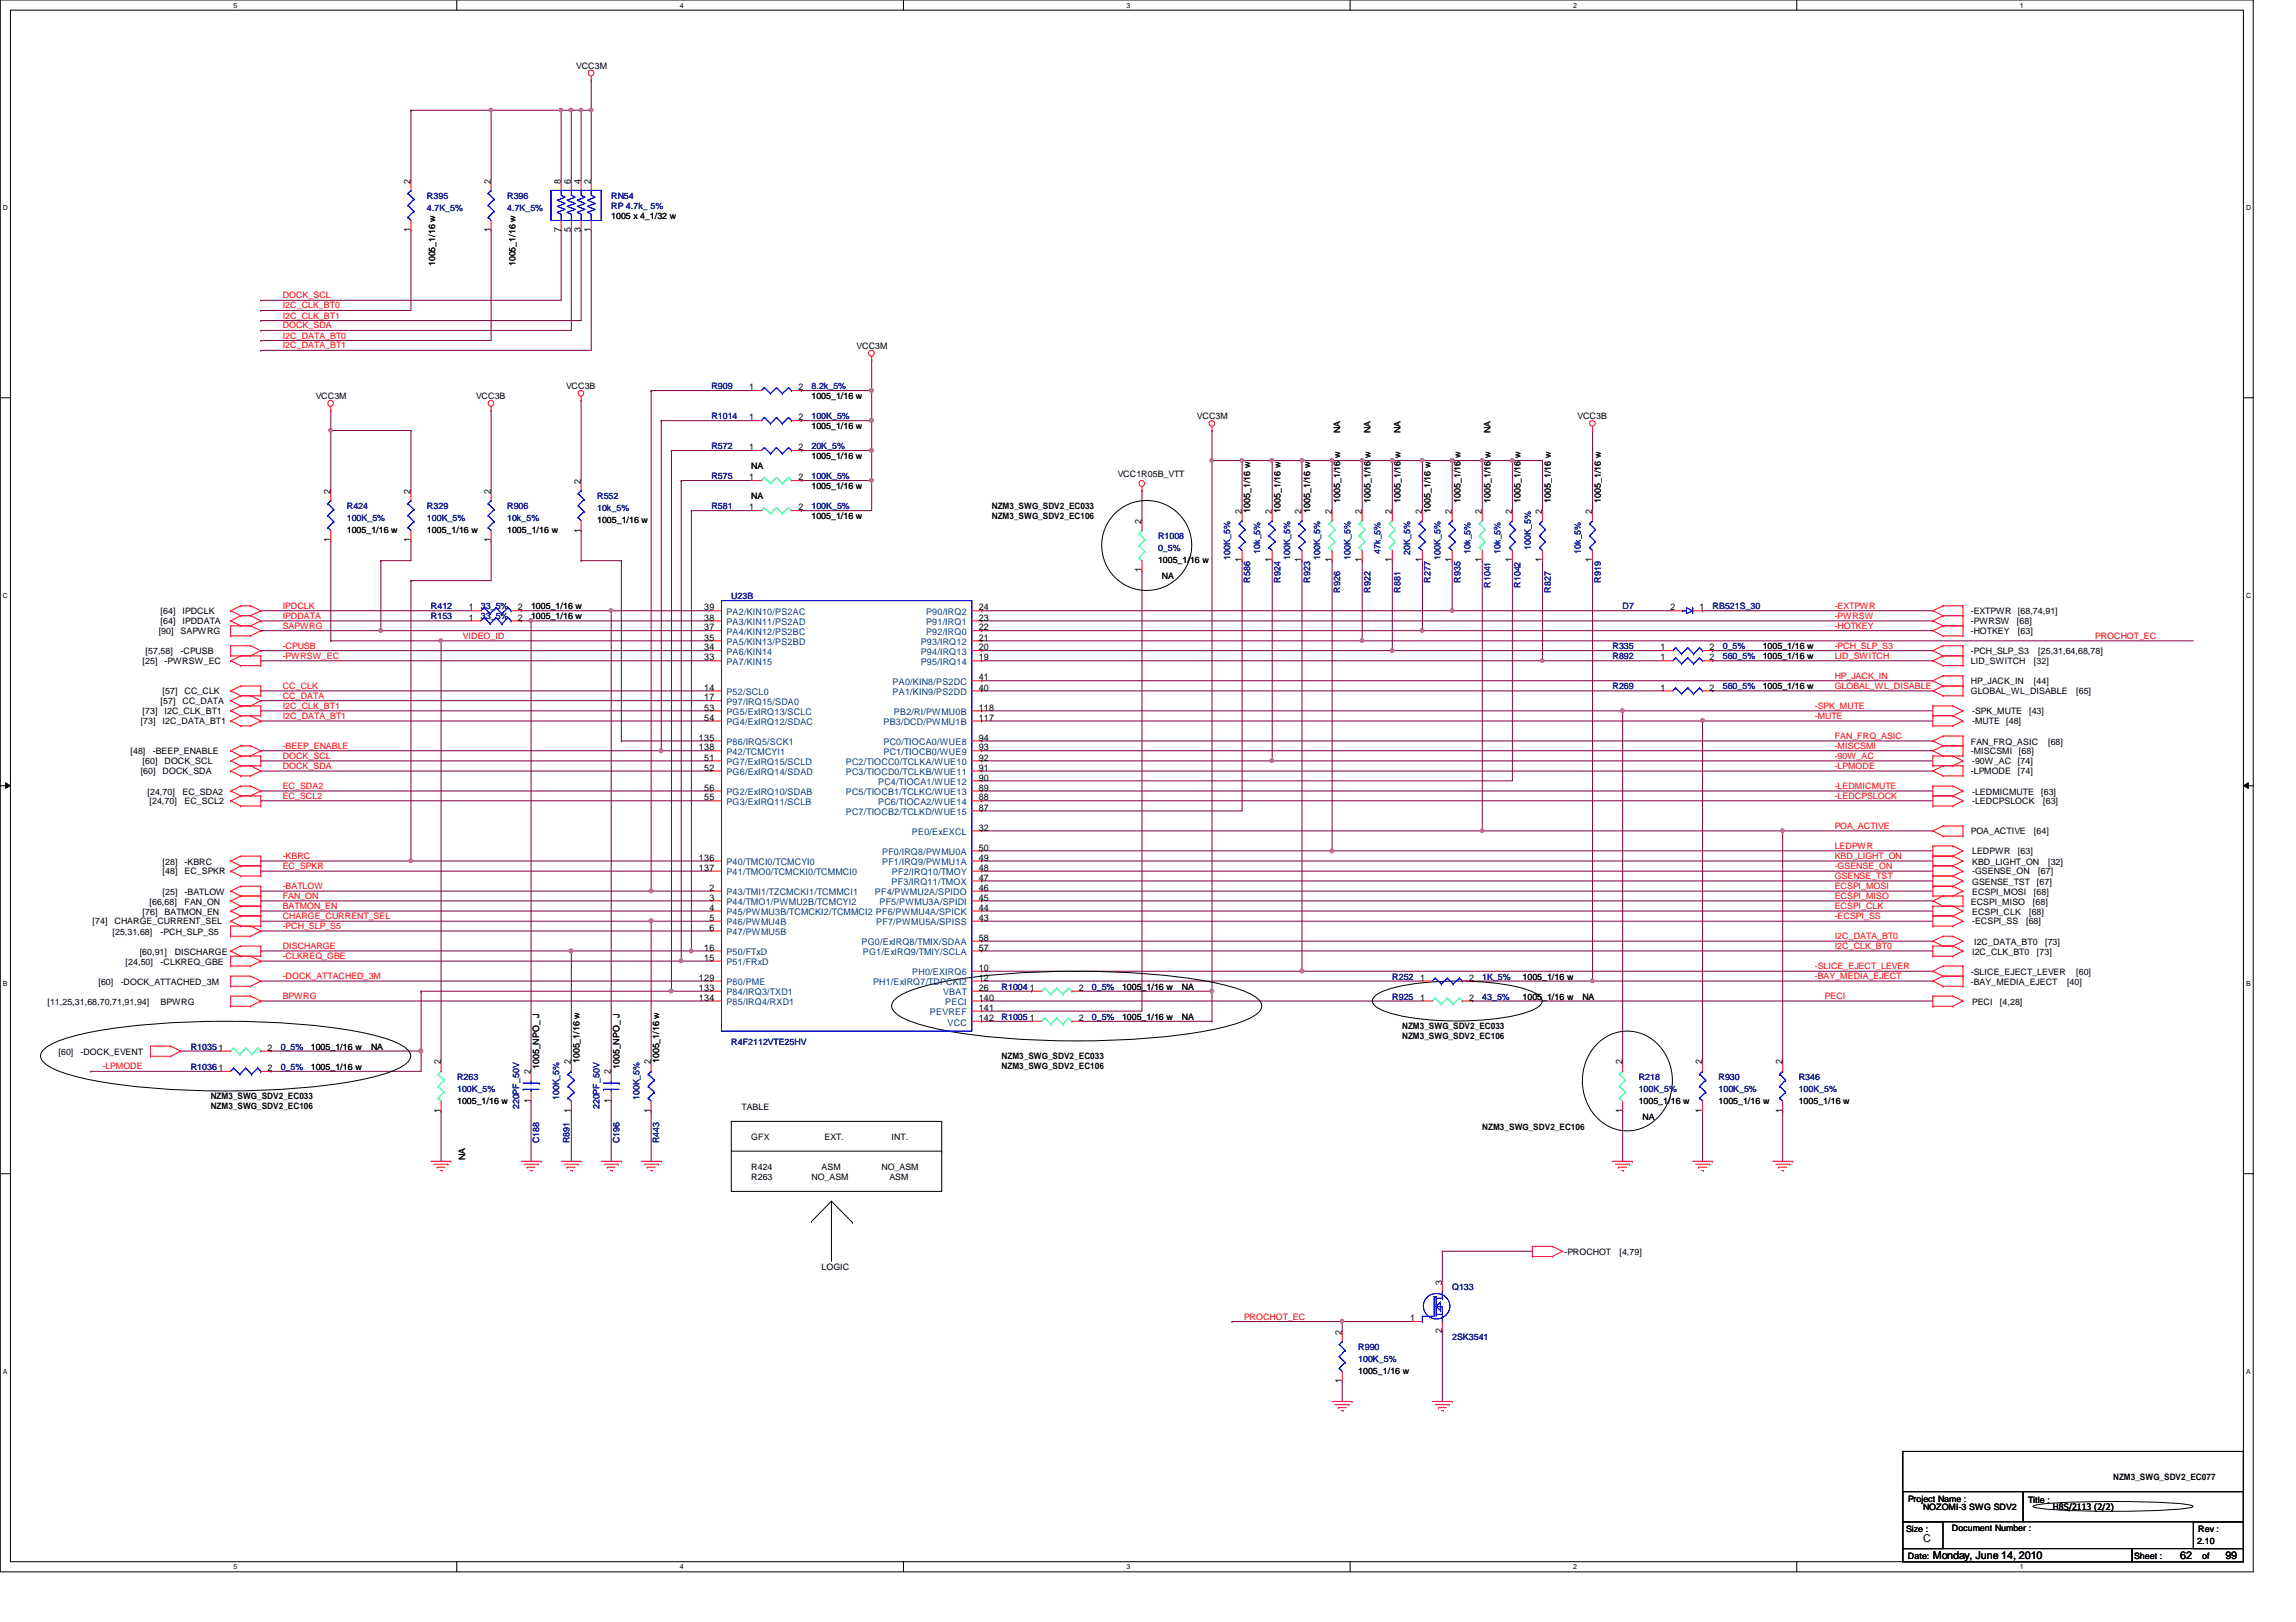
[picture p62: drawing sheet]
<svg xmlns="http://www.w3.org/2000/svg" width="297mm" height="210mm" viewBox="0 0 297 210" stroke-linecap="round" stroke-linejoin="round" font-family="sans-serif">
<defs><g id="words">
<g font-size="1.4">
<text x="248.8" y="199.5">C</text>
<text x="250.1" y="201.7">Monday, June 14, 2010</text>
<text x="282.1" y="201.7">62</text>
<text x="287.9" y="201.7">99</text>
</g>
<g font-size="1.2">
<text x="53.1" y="23.7" transform="rotate(-90 53.1 23.7)">2</text>
<text x="63.5" y="23.7" transform="rotate(-90 63.5 23.7)">2</text>
<text x="72.6" y="23.7" transform="rotate(-90 72.6 23.7)">8</text>
<text x="73.9" y="23.7" transform="rotate(-90 73.9 23.7)">6</text>
<text x="75.1" y="23.7" transform="rotate(-90 75.1 23.7)">4</text>
<text x="76.5" y="23.7" transform="rotate(-90 76.5 23.7)">2</text>
<text x="53.1" y="30.1" transform="rotate(-90 53.1 30.1)">1</text>
<text x="63.5" y="30.1" transform="rotate(-90 63.5 30.1)">1</text>
<text x="72.6" y="30.1" transform="rotate(-90 72.6 30.1)">7</text>
<text x="73.9" y="30.1" transform="rotate(-90 73.9 30.1)">5</text>
<text x="75.1" y="30.1" transform="rotate(-90 75.1 30.1)">3</text>
<text x="76.5" y="30.1" transform="rotate(-90 76.5 30.1)">1</text>
<text x="96.9" y="50.5">1</text>
<text x="103.3" y="50.5">2</text>
<text x="96.9" y="58.3">1</text>
<text x="96.9" y="54.4">1</text>
<text x="103.3" y="58.3">2</text>
<text x="103.3" y="54.4">2</text>
<text x="42.8" y="63.9" transform="rotate(-90 42.8 63.9)">2</text>
<text x="53.1" y="63.9" transform="rotate(-90 53.1 63.9)">2</text>
<text x="63.5" y="63.9" transform="rotate(-90 63.5 63.9)">2</text>
<text x="75.1" y="62.6" transform="rotate(-90 75.1 62.6)">2</text>
<text x="96.9" y="62.1">1</text>
<text x="103.3" y="62.1">2</text>
<text x="42.8" y="70.2" transform="rotate(-90 42.8 70.2)">1</text>
<text x="53.1" y="70.2" transform="rotate(-90 53.1 70.2)">1</text>
<text x="63.5" y="70.2" transform="rotate(-90 63.5 70.2)">1</text>
<text x="75.1" y="68.9" transform="rotate(-90 75.1 68.9)">1</text>
<text x="96.9" y="66">1</text>
<text x="103.3" y="66">2</text>
<text x="147.7" y="67.8" transform="rotate(-90 147.7 67.8)">2</text>
<text x="160.7" y="66.5" transform="rotate(-90 160.7 66.5)">2</text>
<text x="164.5" y="66.5" transform="rotate(-90 164.5 66.5)">2</text>
<text x="168.4" y="66.5" transform="rotate(-90 168.4 66.5)">2</text>
<text x="172.3" y="66.5" transform="rotate(-90 172.3 66.5)">2</text>
<text x="176.2" y="66.5" transform="rotate(-90 176.2 66.5)">2</text>
<text x="180.1" y="66.5" transform="rotate(-90 180.1 66.5)">2</text>
<text x="184" y="66.5" transform="rotate(-90 184 66.5)">2</text>
<text x="187.8" y="66.5" transform="rotate(-90 187.8 66.5)">2</text>
<text x="191.7" y="66.5" transform="rotate(-90 191.7 66.5)">2</text>
<text x="195.6" y="66.5" transform="rotate(-90 195.6 66.5)">2</text>
<text x="199.5" y="66.5" transform="rotate(-90 199.5 66.5)">2</text>
<text x="206" y="66.5" transform="rotate(-90 206 66.5)">2</text>
<text x="147.7" y="74.1" transform="rotate(-90 147.7 74.1)">1</text>
<text x="160.7" y="72.8" transform="rotate(-90 160.7 72.8)">1</text>
<text x="164.5" y="72.8" transform="rotate(-90 164.5 72.8)">1</text>
<text x="168.4" y="72.8" transform="rotate(-90 168.4 72.8)">1</text>
<text x="172.3" y="72.8" transform="rotate(-90 172.3 72.8)">1</text>
<text x="176.2" y="72.8" transform="rotate(-90 176.2 72.8)">1</text>
<text x="180.1" y="72.8" transform="rotate(-90 180.1 72.8)">1</text>
<text x="184" y="72.8" transform="rotate(-90 184 72.8)">1</text>
<text x="187.8" y="72.8" transform="rotate(-90 187.8 72.8)">1</text>
<text x="191.7" y="72.8" transform="rotate(-90 191.7 72.8)">1</text>
<text x="195.6" y="72.8" transform="rotate(-90 195.6 72.8)">1</text>
<text x="199.5" y="72.8" transform="rotate(-90 199.5 72.8)">1</text>
<text x="206" y="72.8" transform="rotate(-90 206 72.8)">1</text>
<text x="60.7" y="79">1</text>
<text x="60.7" y="80.3">1</text>
<text x="67" y="79">2</text>
<text x="67" y="80.3">2</text>
<text x="91.1" y="79">39</text>
<text x="91.1" y="80.3">38</text>
<text x="91.1" y="81.6">37</text>
<text x="91.1" y="82.9">35</text>
<text x="126.6" y="79">24</text>
<text x="126.6" y="80.3">23</text>
<text x="126.6" y="82.9">21</text>
<text x="126.6" y="81.6">22</text>
<text x="216.1" y="79">2</text>
<text x="219.9" y="79">1</text>
<text x="91.1" y="84.2">34</text>
<text x="91.1" y="85.5">33</text>
<text x="91.1" y="89.4">14</text>
<text x="126.6" y="84.2">20</text>
<text x="126.6" y="89.4">40</text>
<text x="126.6" y="88.1">41</text>
<text x="126.6" y="85.5">19</text>
<text x="214.8" y="85.5">1</text>
<text x="214.8" y="84.2">1</text>
<text x="214.8" y="89.4">1</text>
<text x="221.1" y="85.5">2</text>
<text x="221.1" y="84.2">2</text>
<text x="221.1" y="89.4">2</text>
<text x="90.4" y="95.8">135</text>
<text x="91.1" y="90.6">17</text>
<text x="91.1" y="91.9">53</text>
<text x="91.1" y="93.3">54</text>
<text x="126.6" y="91.9">118</text>
<text x="126.6" y="95.8">94</text>
<text x="126.6" y="93.3">117</text>
<text x="90.4" y="97.1">138</text>
<text x="91.1" y="98.4">51</text>
<text x="91.1" y="99.7">52</text>
<text x="126.6" y="97.1">93</text>
<text x="126.6" y="98.4">92</text>
<text x="126.6" y="99.7">91</text>
<text x="126.6" y="101">90</text>
<text x="91.1" y="102.3">56</text>
<text x="91.1" y="103.6">55</text>
<text x="126.6" y="102.3">89</text>
<text x="126.6" y="103.6">88</text>
<text x="126.6" y="104.9">87</text>
<text x="126.6" y="107.5">32</text>
<text x="90.4" y="112.7">137</text>
<text x="90.4" y="111.4">136</text>
<text x="126.6" y="114">47</text>
<text x="126.6" y="111.4">49</text>
<text x="126.6" y="112.7">48</text>
<text x="126.6" y="110.1">50</text>
<text x="91.8" y="117.9">4</text>
<text x="91.8" y="119.2">5</text>
<text x="91.8" y="115.3">2</text>
<text x="91.8" y="116.5">3</text>
<text x="126.6" y="115.3">46</text>
<text x="126.6" y="116.5">45</text>
<text x="126.6" y="119.2">43</text>
<text x="126.6" y="117.9">44</text>
<text x="91.1" y="123">16</text>
<text x="91.1" y="124.3">15</text>
<text x="91.8" y="120.4">6</text>
<text x="126.6" y="121.8">58</text>
<text x="126.6" y="123">57</text>
<text x="126.6" y="125.6">10</text>
<text x="90.4" y="126.9">129</text>
<text x="90.4" y="128.2">133</text>
<text x="90.4" y="129.5">134</text>
<text x="126.6" y="126.9">12</text>
<text x="126.6" y="130.8">141</text>
<text x="126.6" y="128.2">26</text>
<text x="126.6" y="129.5">140</text>
<text x="133.2" y="128.2">1</text>
<text x="139.6" y="128.2">2</text>
<text x="183.7" y="126.9">1</text>
<text x="183.7" y="129.5">1</text>
<text x="190.1" y="126.9">2</text>
<text x="190.1" y="129.5">2</text>
<text x="28.3" y="136">1</text>
<text x="34.6" y="136">2</text>
<text x="57" y="137.8" transform="rotate(-90 57 137.8)">2</text>
<text x="73.9" y="137.8" transform="rotate(-90 73.9 137.8)">2</text>
<text x="84.2" y="137.8" transform="rotate(-90 84.2 137.8)">2</text>
<text x="126.6" y="132.1">142</text>
<text x="133.2" y="132.1">1</text>
<text x="139.6" y="132.1">2</text>
<text x="209.9" y="137.8" transform="rotate(-90 209.9 137.8)">2</text>
<text x="220.2" y="137.8" transform="rotate(-90 220.2 137.8)">2</text>
<text x="230.6" y="137.8" transform="rotate(-90 230.6 137.8)">2</text>
<text x="28.3" y="138.6">1</text>
<text x="34.6" y="138.6">2</text>
<text x="68.7" y="142.7" transform="rotate(-90 68.7 142.7)">1</text>
<text x="68.7" y="139" transform="rotate(-90 68.7 139)">2</text>
<text x="79" y="142.7" transform="rotate(-90 79 142.7)">1</text>
<text x="79" y="139" transform="rotate(-90 79 139)">2</text>
<text x="57" y="144" transform="rotate(-90 57 144)">1</text>
<text x="73.9" y="144" transform="rotate(-90 73.9 144)">1</text>
<text x="84.2" y="144" transform="rotate(-90 84.2 144)">1</text>
<text x="209.9" y="144" transform="rotate(-90 209.9 144)">1</text>
<text x="220.2" y="144" transform="rotate(-90 220.2 144)">1</text>
<text x="230.6" y="144" transform="rotate(-90 230.6 144)">1</text>
<text x="186.6" y="166.2" transform="rotate(-90 186.6 166.2)">3</text>
<text x="173.6" y="172.7" transform="rotate(-90 173.6 172.7)">2</text>
<text x="182.5" y="171">1</text>
<text x="186.6" y="172.6" transform="rotate(-90 186.6 172.6)">2</text>
<text x="173.6" y="179" transform="rotate(-90 173.6 179)">1</text>
</g>
<g font-size="1.2" fill="#004080">
<text x="94" y="79.6">PA2/KIN10/PS2AC</text>
<text x="94" y="80.9">PA3/KIN11/PS2AD</text>
<text x="94" y="82.2">PA4/KIN12/PS2BC</text>
<text x="94" y="83.5">PA5/KIN13/PS2BD</text>
<text x="119.1" y="83.5">P93/IRQ12</text>
<text x="119.8" y="79.6">P90/IRQ2</text>
<text x="119.8" y="80.9">P91/IRQ1</text>
<text x="119.8" y="82.2">P92/IRQ0</text>
<text x="94" y="84.8">PA6/KIN14</text>
<text x="94" y="86.1">PA7/KIN15</text>
<text x="94" y="90">P52/SCL0</text>
<text x="115.5" y="90">PA1/KIN9/PS2DD</text>
<text x="115.5" y="88.6">PA0/KIN8/PS2DC</text>
<text x="119.1" y="84.8">P94/IRQ13</text>
<text x="119.1" y="86.1">P95/IRQ14</text>
<text x="94" y="91.2">P97/IRQ15/SDA0</text>
<text x="94" y="92.5">PG5/ExIRQ13/SCLC</text>
<text x="94" y="93.9">PG4/ExIRQ12/SDAC</text>
<text x="114.3" y="93.9">PB3/DCD/PWMU1B</text>
<text x="115.7" y="92.5">PB2/RI/PWMU0B</text>
<text x="94" y="96.4">P86/IRQ5/SCK1</text>
<text x="94" y="97.7">P42/TCMCYI1</text>
<text x="94" y="99">PG7/ExIRQ15/SCLD</text>
<text x="94" y="100.3">PG6/ExIRQ14/SDAD</text>
<text x="109.4" y="99">PC2/TIOCC0/TCLKA/WUE10</text>
<text x="109.4" y="100.3">PC3/TIOCD0/TCLKB/WUE11</text>
<text x="113.6" y="101.6">PC4/TIOCA1/WUE12</text>
<text x="114.3" y="96.4">PC0/TIOCA0/WUE8</text>
<text x="114.3" y="97.7">PC1/TIOCB0/WUE9</text>
<text x="94" y="102.9">PG2/ExIRQ10/SDAB</text>
<text x="94" y="104.2">PG3/ExIRQ11/SCLB</text>
<text x="109.4" y="102.9">PC5/TIOCB1/TCLKC/WUE13</text>
<text x="109.4" y="105.5">PC7/TIOCB2/TCLKD/WUE15</text>
<text x="113.6" y="104.2">PC6/TIOCA2/WUE14</text>
<text x="94" y="113.3">P41/TMO0/TCMCKI0/TCMMCI0</text>
<text x="94" y="112">P40/TMCI0/TCMCYI0</text>
<text x="114.1" y="112">PF1/IRQ9/PWMU1A</text>
<text x="114.1" y="110.7">PF0/IRQ8/PWMU0A</text>
<text x="115.4" y="113.3">PF2/IRQ10/TMOY</text>
<text x="118" y="108.1">PE0/ExEXCL</text>
<text x="94" y="118.4">P45/PWMU3B/TCMCKI2/TCMMCI2 PF6/PWMU4A/SPICK</text>
<text x="94" y="119.8">P46/PWMU4B</text>
<text x="94" y="115.9">P43/TMI1/TZCMCKI1/TCMMCI1</text>
<text x="94" y="117.1">P44/TMO1/PWMU2B/TCMCYI2</text>
<text x="113.2" y="115.9">PF4/PWMU2A/SPIDO</text>
<text x="113.4" y="119.8">PF7/PWMU5A/SPISS</text>
<text x="113.8" y="117.1">PF5/PWMU3A/SPIDI</text>
<text x="115.4" y="114.6">PF3/IRQ11/TMOX</text>
<text x="94" y="121">P47/PWMU5B</text>
<text x="94" y="123.6">P50/FTxD</text>
<text x="94" y="124.9">P51/FRxD</text>
<text x="111.5" y="122.3">PG0/ExIRQ8/TMIX/SDAA</text>
<text x="111.6" y="123.6">PG1/ExIRQ9/TMIY/SCLA</text>
<text x="94" y="127.5">P80/PME</text>
<text x="94" y="128.8">P84/IRQ3/TXD1</text>
<text x="94" y="130.1">P85/IRQ4/RXD1</text>
<text x="112.9" y="127.5">PH1/ExIRQ7/TDPCKI2</text>
<text x="118" y="126.2">PH0/EXIRQ6</text>
<text x="120.3" y="131.4">PEVREF</text>
<text x="122" y="128.8">VBAT</text>
<text x="122.3" y="130.1">PECI</text>
<text x="122.6" y="132.7">VCC</text>
</g>
<g font-size="1.1">
<text x="74.5" y="8.9">VCC3M</text>
<text x="79.1" y="28.3">1005 x 4_1/32 w</text>
<text x="56.3" y="34.5" transform="rotate(-90 56.3 34.5)">1005_1/16 w</text>
<text x="66.7" y="34.5" transform="rotate(-90 66.7 34.5)">1005_1/16 w</text>
<text x="110.8" y="45.2">VCC3M</text>
<text x="40.8" y="51.6">VCC3M</text>
<text x="61.6" y="51.6">VCC3B</text>
<text x="73.2" y="50.3">VCC3B</text>
<text x="105" y="51.6">1005_1/16 w</text>
<text x="105" y="59.4">1005_1/16 w</text>
<text x="105" y="55.5">1005_1/16 w</text>
<text x="154.9" y="54.2">VCC3M</text>
<text x="173.4" y="56.1" transform="rotate(-90 173.4 56.1)">NA</text>
<text x="177.3" y="56.1" transform="rotate(-90 177.3 56.1)">NA</text>
<text x="181.2" y="56.1" transform="rotate(-90 181.2 56.1)">NA</text>
<text x="192.8" y="56.1" transform="rotate(-90 192.8 56.1)">NA</text>
<text x="204.1" y="54.2">VCC3B</text>
<text x="97.2" y="60.7">NA</text>
<text x="97.2" y="64.6">NA</text>
<text x="105" y="63.3">1005_1/16 w</text>
<text x="128.3" y="65.8">NZM3_SWG_SDV2_EC033</text>
<text x="144.6" y="61.7">VCC1R05B_VTT</text>
<text x="173.4" y="65.1" transform="rotate(-90 173.4 65.1)">1005_1/16 w</text>
<text x="177.3" y="65.1" transform="rotate(-90 177.3 65.1)">1005_1/16 w</text>
<text x="181.2" y="65.1" transform="rotate(-90 181.2 65.1)">1005_1/16 w</text>
<text x="188.9" y="65.1" transform="rotate(-90 188.9 65.1)">1005_1/16 w</text>
<text x="192.8" y="65.1" transform="rotate(-90 192.8 65.1)">1005_1/16 w</text>
<text x="196.7" y="65.1" transform="rotate(-90 196.7 65.1)">1005_1/16 w</text>
<text x="200.6" y="65.1" transform="rotate(-90 200.6 65.1)">1005_1/16 w</text>
<text x="207.1" y="65.1" transform="rotate(-90 207.1 65.1)">1005_1/16 w</text>
<text x="44.9" y="69">1005_1/16 w</text>
<text x="55.2" y="69">1005_1/16 w</text>
<text x="65.6" y="69">1005_1/16 w</text>
<text x="77.3" y="67.7">1005_1/16 w</text>
<text x="105" y="67.2">1005_1/16 w</text>
<text x="128.3" y="67.1">NZM3_SWG_SDV2_EC106</text>
<text x="161.8" y="66.3" transform="rotate(-90 161.8 66.3)">1005_1/16 w</text>
<text x="165.6" y="66.3" transform="rotate(-90 165.6 66.3)">1005_1/16 w</text>
<text x="169.5" y="66.3" transform="rotate(-90 169.5 66.3)">1005_1/16 w</text>
<text x="185.1" y="66.3" transform="rotate(-90 185.1 66.3)">1005_1/16 w</text>
<text x="149.8" y="72.9">1005_1/16 w</text>
<text x="150.3" y="75">NA</text>
<text x="20.5" y="82.1">[90]</text>
<text x="20.8" y="79.5">[64]</text>
<text x="20.8" y="80.8">[64]</text>
<text x="23.4" y="82.1">SAPWRG</text>
<text x="23.6" y="79.5">IPDCLK</text>
<text x="23.6" y="80.8">IPDDATA</text>
<text x="68.7" y="78.8">1005_1/16 w</text>
<text x="68.7" y="80.1">1005_1/16 w</text>
<text x="255" y="79.5">-EXTPWR</text>
<text x="255" y="80.8">-PWRSW</text>
<text x="255" y="82.1">-HOTKEY</text>
<text x="260.9" y="80.8">[68]</text>
<text x="261.1" y="79.5">[68,74,91]</text>
<text x="261.1" y="82.1">[63]</text>
<text x="18.5" y="86">[25]</text>
<text x="18.8" y="84.7">[57,58]</text>
<text x="21" y="89.9">[57]</text>
<text x="21.3" y="86">-PWRSW_EC</text>
<text x="23.4" y="84.7">-CPUSB</text>
<text x="23.9" y="89.9">CC_CLK</text>
<text x="228" y="85.3">1005_1/16 w</text>
<text x="228" y="84">1005_1/16 w</text>
<text x="228" y="89.2">1005_1/16 w</text>
<text x="255" y="84.7">-PCH_SLP_S3</text>
<text x="255" y="86">LID_SWITCH</text>
<text x="255" y="88.6">HP_JACK_IN</text>
<text x="255" y="89.9">GLOBAL_WL_DISABLE</text>
<text x="263.1" y="86">[32]</text>
<text x="263.1" y="88.6">[44]</text>
<text x="263.7" y="84.7">[25,31,64,68,78]</text>
<text x="268.6" y="89.9">[65]</text>
<text x="18.2" y="93.7">[73]</text>
<text x="18.5" y="92.5">[73]</text>
<text x="20.8" y="91.1">[57]</text>
<text x="21" y="93.7">I2C_DATA_BT1</text>
<text x="21.3" y="92.5">I2C_CLK_BT1</text>
<text x="23.6" y="91.1">CC_DATA</text>
<text x="255.1" y="92.5">-SPK_MUTE</text>
<text x="255.1" y="93.7">-MUTE</text>
<text x="259.5" y="93.7">[48]</text>
<text x="262.5" y="92.5">[43]</text>
<text x="16.9" y="97.6">[48]</text>
<text x="18.2" y="100.2">[60]</text>
<text x="18.5" y="98.9">[60]</text>
<text x="19.8" y="97.6">-BEEP_ENABLE</text>
<text x="21" y="100.2">DOCK_SDA</text>
<text x="21.3" y="98.9">DOCK_SCL</text>
<text x="255" y="96.4">FAN_FRQ_ASIC</text>
<text x="255" y="97.6">-MISCSMI</text>
<text x="255" y="100.2">-LPMODE</text>
<text x="255.1" y="98.9">-90W_AC</text>
<text x="261.1" y="98.9">[74]</text>
<text x="261.1" y="100.2">[74]</text>
<text x="261.2" y="97.6">[68]</text>
<text x="265" y="96.4">[68]</text>
<text x="19.1" y="102.8">[24,70]</text>
<text x="19.3" y="104.1">[24,70]</text>
<text x="23.6" y="102.8">EC_SDA2</text>
<text x="23.9" y="104.1">EC_SCL2</text>
<text x="255" y="108">POA_ACTIVE</text>
<text x="255.1" y="102.8">-LEDMICMUTE</text>
<text x="255.1" y="104.1">-LEDCPSLOCK</text>
<text x="263.1" y="108">[64]</text>
<text x="264.1" y="102.8">[63]</text>
<text x="264.3" y="104.1">[63]</text>
<text x="21" y="111.9">[28]</text>
<text x="21" y="113.2">[48]</text>
<text x="23.9" y="111.9">-KBRC</text>
<text x="23.9" y="113.2">EC_SPKR</text>
<text x="255.1" y="110.6">LEDPWR</text>
<text x="255.1" y="111.9">KBD_LIGHT_ON</text>
<text x="255.1" y="113.2">-GSENSE_ON</text>
<text x="261.1" y="110.6">[63]</text>
<text x="263.7" y="113.2">[67]</text>
<text x="265" y="111.9">[32]</text>
<text x="12" y="119.6">[74]</text>
<text x="14.8" y="119.6">CHARGE_CURRENT_SEL</text>
<text x="18.5" y="118.4">[76]</text>
<text x="19.3" y="117.1">[66,68]</text>
<text x="21" y="115.8">[25]</text>
<text x="21.3" y="118.4">BATMON_EN</text>
<text x="23.9" y="115.8">-BATLOW</text>
<text x="23.9" y="117.1">FAN_ON</text>
<text x="255" y="117.1">ECSPI_MISO</text>
<text x="255.1" y="114.5">GSENSE_TST</text>
<text x="255.1" y="115.8">ECSPI_MOSI</text>
<text x="255.1" y="118.4">ECSPI_CLK</text>
<text x="255.1" y="119.6">-ECSPI_SS</text>
<text x="262.1" y="119.6">[68]</text>
<text x="262.5" y="118.4">[68]</text>
<text x="263" y="117.1">[68]</text>
<text x="263.1" y="115.8">[68]</text>
<text x="263.5" y="114.5">[67]</text>
<text x="14.6" y="120.9">[25,31,68]</text>
<text x="16.3" y="124.8">[24,50]</text>
<text x="18.1" y="123.5">[60,91]</text>
<text x="20.8" y="120.9">-PCH_SLP_S5</text>
<text x="20.8" y="124.8">-CLKREQ_GBE</text>
<text x="22.6" y="123.5">DISCHARGE</text>
<text x="255.1" y="123.5">I2C_CLK_BT0</text>
<text x="255.4" y="122.3">I2C_DATA_BT0</text>
<text x="263.5" y="123.5">[73]</text>
<text x="264.6" y="122.3">[73]</text>
<text x="6.1" y="130">[11,25,31,68,70,71,91,94]</text>
<text x="12.7" y="127.4">[60]</text>
<text x="15.6" y="127.4">-DOCK_ATTACHED_3M</text>
<text x="20.8" y="130">BPWRG</text>
<text x="145.2" y="128.1">1005_1/16 w</text>
<text x="145.2" y="132">1005_1/16 w</text>
<text x="152.9" y="128.1">NA</text>
<text x="152.9" y="132">NA</text>
<text x="197" y="126.8">1005_1/16 w</text>
<text x="197" y="129.4">1005_1/16 w</text>
<text x="204.7" y="129.4">NA</text>
<text x="255" y="126.1">-SLICE_EJECT_LEVER</text>
<text x="255" y="127.4">-BAY_MEDIA_EJECT</text>
<text x="255.1" y="130">PECI</text>
<text x="258.7" y="130">[4,28]</text>
<text x="267.4" y="127.4">[40]</text>
<text x="268.6" y="126.1">[60]</text>
<text x="7.6" y="136.5">[60]</text>
<text x="10.4" y="136.5">-DOCK_EVENT</text>
<text x="40.2" y="135.8">1005_1/16 w</text>
<text x="48" y="135.8">NA</text>
<text x="75" y="137.6" transform="rotate(-90 75 137.6)">1005_1/16 w</text>
<text x="85.3" y="137.6" transform="rotate(-90 85.3 137.6)">1005_1/16 w</text>
<text x="129.6" y="137.1">NZM3_SWG_SDV2_EC033</text>
<text x="181.4" y="134.5">NZM3_SWG_SDV2_EC106</text>
<text x="181.4" y="133.2">NZM3_SWG_SDV2_EC033</text>
<text x="27.3" y="143.6">NZM3_SWG_SDV2_EC106</text>
<text x="27.3" y="142.3">NZM3_SWG_SDV2_EC033</text>
<text x="40.2" y="138.4">1005_1/16 w</text>
<text x="59.1" y="142.8">1005_1/16 w</text>
<text x="69.8" y="138.3" transform="rotate(-90 69.8 138.3)">1005_NPO_ J</text>
<text x="80.1" y="138.3" transform="rotate(-90 80.1 138.3)">1005_NPO_ J</text>
<text x="95.9" y="143.6">TABLE</text>
<text x="129.6" y="138.4">NZM3_SWG_SDV2_EC106</text>
<text x="212" y="142.8">1005_1/16 w</text>
<text x="222.3" y="142.8">1005_1/16 w</text>
<text x="232.7" y="142.8">1005_1/16 w</text>
<text x="97.2" y="147.5">GFX</text>
<text x="106.7" y="147.5">EXT.</text>
<text x="115.4" y="147.5">INT.</text>
<text x="191.8" y="146.2">NZM3_SWG_SDV2_EC106</text>
<text x="212.5" y="144.9">NA</text>
<text x="60.2" y="150.2" transform="rotate(-90 60.2 150.2)">NA</text>
<text x="97.2" y="151.4">R424</text>
<text x="97.2" y="152.7">R263</text>
<text x="105" y="152.7">NO_ASM</text>
<text x="106.3" y="151.4">ASM</text>
<text x="114" y="151.4">NO_ASM</text>
<text x="115.1" y="152.7">ASM</text>
<text x="106.3" y="164.3">LOGIC</text>
<text x="202.4" y="162.4">-PROCHOT</text>
<text x="209.5" y="162.4">[4,79]</text>
<text x="175.7" y="177.8">1005_1/16 w</text>
<text x="273.4" y="191.5">NZM3_SWG_SDV2_EC077</text>
<text x="246.8" y="194.4">Project Name :</text>
<text x="248.8" y="195.4">NOZOMI-3 SWG SDV2</text>
<text x="262.4" y="194.5">Title :</text>
<text x="265.6" y="195.5">H8S/2113 (2/2)</text>
<text x="246.6" y="198.3">Size :</text>
<text x="246.8" y="201.8">Date:</text>
<text x="252.5" y="198.2">Document Number :</text>
<text x="276.1" y="201.8">Sheet :</text>
<text x="284.3" y="199.8">2.10</text>
<text x="284.4" y="198.3">Rev :</text>
<text x="284.9" y="201.8">of</text>
</g>
<g font-size="1.1" fill="#000080">
<text x="55.2" y="25.7">R395</text>
<text x="55.2" y="27.3">4.7K_5%</text>
<text x="65.6" y="25.7">R396</text>
<text x="65.6" y="27.3">4.7K_5%</text>
<text x="79.1" y="25.7">RN54</text>
<text x="79.1" y="27">RP 4.7k_ 5%</text>
<text x="92" y="50.3">R909</text>
<text x="105" y="50.3">8.2k_5%</text>
<text x="92" y="58.1">R572</text>
<text x="92" y="54.2">R1014</text>
<text x="105" y="58.1">20K_5%</text>
<text x="105" y="54.2">100K_5%</text>
<text x="44.9" y="65.9">R424</text>
<text x="55.2" y="65.9">R329</text>
<text x="65.6" y="65.9">R906</text>
<text x="77.3" y="64.6">R552</text>
<text x="92" y="62">R575</text>
<text x="92" y="65.9">R581</text>
<text x="105" y="62">100K_5%</text>
<text x="105" y="65.9">100K_5%</text>
<text x="44.9" y="67.4">100K_5%</text>
<text x="55.2" y="67.4">100K_5%</text>
<text x="65.6" y="67.4">10k_5%</text>
<text x="77.3" y="66.2">10k_5%</text>
<text x="149.8" y="69.8">R1008</text>
<text x="149.8" y="71.3">0_5%</text>
<text x="163" y="71.7" transform="rotate(-90 163 71.7)">10k_5%</text>
<text x="178.6" y="71.7" transform="rotate(-90 178.6 71.7)">47k_5%</text>
<text x="182.5" y="71.8" transform="rotate(-90 182.5 71.8)">20K_5%</text>
<text x="190.2" y="71.7" transform="rotate(-90 190.2 71.7)">10k_5%</text>
<text x="194.1" y="71.7" transform="rotate(-90 194.1 71.7)">10k_5%</text>
<text x="198" y="71.1" transform="rotate(-90 198 71.1)">100K_5%</text>
<text x="204.5" y="71.7" transform="rotate(-90 204.5 71.7)">10k_5%</text>
<text x="94.6" y="77.6">U23B</text>
<text x="159.2" y="72.4" transform="rotate(-90 159.2 72.4)">100K_5%</text>
<text x="161.8" y="75.4" transform="rotate(-90 161.8 75.4)">R586</text>
<text x="165.6" y="75.4" transform="rotate(-90 165.6 75.4)">R924</text>
<text x="166.9" y="72.4" transform="rotate(-90 166.9 72.4)">100K_5%</text>
<text x="169.5" y="75.4" transform="rotate(-90 169.5 75.4)">R923</text>
<text x="170.8" y="72.4" transform="rotate(-90 170.8 72.4)">100K_5%</text>
<text x="173.4" y="76.7" transform="rotate(-90 173.4 76.7)">R926</text>
<text x="174.7" y="72.4" transform="rotate(-90 174.7 72.4)">100K_5%</text>
<text x="177.3" y="76.7" transform="rotate(-90 177.3 76.7)">R922</text>
<text x="181.2" y="76.7" transform="rotate(-90 181.2 76.7)">R881</text>
<text x="185.1" y="75.4" transform="rotate(-90 185.1 75.4)">R277</text>
<text x="186.3" y="72.4" transform="rotate(-90 186.3 72.4)">100K_5%</text>
<text x="188.9" y="75.4" transform="rotate(-90 188.9 75.4)">R935</text>
<text x="192.8" y="76.1" transform="rotate(-90 192.8 76.1)">R1041</text>
<text x="196.7" y="76.1" transform="rotate(-90 196.7 76.1)">R1042</text>
<text x="200.6" y="76.7" transform="rotate(-90 200.6 76.7)">R827</text>
<text x="207.1" y="75.4" transform="rotate(-90 207.1 75.4)">R919</text>
<text x="55.7" y="78.8">R412</text>
<text x="55.7" y="80.1">R153</text>
<text x="62.2" y="78.8">33_5%</text>
<text x="62.2" y="80.1">33_5%</text>
<text x="209.9" y="78.8">D7</text>
<text x="221.6" y="78.8">RB521S_30</text>
<text x="208.6" y="85.3">R892</text>
<text x="208.6" y="84">R335</text>
<text x="208.6" y="89.2">R269</text>
<text x="222.9" y="85.3">560_5%</text>
<text x="222.9" y="84">0_5%</text>
<text x="222.9" y="89.2">560_5%</text>
<text x="129.6" y="128.1">R1004</text>
<text x="129.6" y="132">R1005</text>
<text x="141.3" y="128.1">0_5%</text>
<text x="141.3" y="132">0_5%</text>
<text x="180.1" y="126.8">R252</text>
<text x="180.1" y="129.4">R925</text>
<text x="191.8" y="126.8">1K_5%</text>
<text x="191.8" y="129.4">43_5%</text>
<text x="24.7" y="135.8">R1035</text>
<text x="36.3" y="135.8">0_5%</text>
<text x="94.6" y="135.2">R4F2112VTE25HV</text>
<text x="24.7" y="138.4">R1036</text>
<text x="36.3" y="138.4">0_5%</text>
<text x="59.1" y="139.7">R263</text>
<text x="59.1" y="141.3">100K_5%</text>
<text x="67.2" y="143.6" transform="rotate(-90 67.2 143.6)">220PF_50V</text>
<text x="72.3" y="142.4" transform="rotate(-90 72.3 142.4)">100K_5%</text>
<text x="77.6" y="143.6" transform="rotate(-90 77.6 143.6)">220PF_50V</text>
<text x="82.7" y="142.4" transform="rotate(-90 82.7 142.4)">100K_5%</text>
<text x="212" y="139.7">R218</text>
<text x="212" y="141.3">100K_5%</text>
<text x="222.3" y="139.7">R930</text>
<text x="222.3" y="141.3">100K_5%</text>
<text x="232.7" y="139.7">R346</text>
<text x="232.7" y="141.3">100K_5%</text>
<text x="69.8" y="148" transform="rotate(-90 69.8 148)">C188</text>
<text x="73.7" y="148" transform="rotate(-90 73.7 148)">R891</text>
<text x="80.1" y="148" transform="rotate(-90 80.1 148)">C196</text>
<text x="85.3" y="148" transform="rotate(-90 85.3 148)">R443</text>
<text x="187.9" y="166.9">Q133</text>
<text x="187.9" y="173.4">2SK3541</text>
<text x="175.7" y="174.7">R990</text>
<text x="175.7" y="176.3">100K_5%</text>
</g>
<g font-size="1.1" fill="#f00">
<text x="36.6" y="38.6">DOCK_SCL</text>
<text x="36.6" y="39.9">I2C_CLK_BT0</text>
<text x="36.6" y="41.2">I2C_CLK_BT1</text>
<text x="36.6" y="42.5">DOCK_SDA</text>
<text x="36.6" y="43.8">I2C_DATA_BT0</text>
<text x="36.6" y="45.1">I2C_DATA_BT1</text>
<text x="36.6" y="78.8">IPDCLK</text>
<text x="36.6" y="80.1">IPDDATA</text>
<text x="36.6" y="83.9">-CPUSB</text>
<text x="36.6" y="81.4">SAPWRG</text>
<text x="59.9" y="82.7">VIDEO_ID</text>
<text x="237.4" y="78.8">-EXTPWR</text>
<text x="237.4" y="80.1">-PWRSW</text>
<text x="237.4" y="81.4">-HOTKEY</text>
<text x="237.4" y="83.9">-PCH_SLP_S3</text>
<text x="271.1" y="82.7">PROCHOT_EC</text>
<text x="36.6" y="85.3">-PWRSW_EC</text>
<text x="36.6" y="89.2">CC_CLK</text>
<text x="237.4" y="85.3">LID_SWITCH</text>
<text x="237.4" y="87.8">HP_JACK_IN</text>
<text x="237.4" y="89.2">GLOBAL_WL_DISABLE</text>
<text x="36.6" y="90.4">CC_DATA</text>
<text x="36.6" y="91.7">I2C_CLK_BT1</text>
<text x="36.6" y="93">I2C_DATA_BT1</text>
<text x="234.8" y="91.7">-SPK_MUTE</text>
<text x="234.8" y="93">-MUTE</text>
<text x="237.4" y="95.6">FAN_FRQ_ASIC</text>
<text x="36.6" y="98.2">DOCK_SCL</text>
<text x="36.6" y="99.5">DOCK_SDA</text>
<text x="36.6" y="96.9">-BEEP_ENABLE</text>
<text x="237.4" y="96.9">-MISCSMI</text>
<text x="237.4" y="98.2">-90W_AC</text>
<text x="237.4" y="99.5">-LPMODE</text>
<text x="36.6" y="102.1">EC_SDA2</text>
<text x="36.6" y="103.4">EC_SCL2</text>
<text x="237.4" y="102.1">-LEDMICMUTE</text>
<text x="237.4" y="103.4">-LEDCPSLOCK</text>
<text x="237.4" y="107.3">POA_ACTIVE</text>
<text x="36.6" y="112.5">EC_SPKR</text>
<text x="36.6" y="111.2">-KBRC</text>
<text x="237.4" y="109.9">LEDPWR</text>
<text x="237.4" y="111.2">KBD_LIGHT_ON</text>
<text x="237.4" y="112.5">-GSENSE_ON</text>
<text x="237.4" y="113.7">GSENSE_TST</text>
<text x="36.6" y="116.3">FAN_ON</text>
<text x="36.6" y="117.6">BATMON_EN</text>
<text x="36.6" y="119">CHARGE_CURRENT_SEL</text>
<text x="36.6" y="115.1">-BATLOW</text>
<text x="237.4" y="115.1">ECSPI_MOSI</text>
<text x="237.4" y="117.6">ECSPI_CLK</text>
<text x="237.4" y="119">-ECSPI_SS</text>
<text x="237.4" y="116.3">ECSPI_MISO</text>
<text x="36.6" y="120.2">-PCH_SLP_S5</text>
<text x="36.6" y="122.8">DISCHARGE</text>
<text x="36.6" y="124.1">-CLKREQ_GBE</text>
<text x="234.8" y="125.4">-SLICE_EJECT_LEVER</text>
<text x="237.4" y="121.5">I2C_DATA_BT0</text>
<text x="237.4" y="122.8">I2C_CLK_BT0</text>
<text x="36.6" y="126.7">-DOCK_ATTACHED_3M</text>
<text x="36.6" y="129.3">BPWRG</text>
<text x="234.8" y="126.7">-BAY_MEDIA_EJECT</text>
<text x="236.1" y="129.3">PECI</text>
<text x="13.2" y="138.4">-LPMODE</text>
<text x="160.9" y="170.8">PROCHOT_EC</text>
</g>
<g font-size=".9">
<text x="30.2" y="1">5</text>
<text x="88" y="1">4</text>
<text x="145.8" y="1">3</text>
<text x="203.5" y="1">2</text>
<text x="261.3" y="1">1</text>
<text x=".4" y="27.2">D</text>
<text x="290.6" y="27.2">D</text>
<text x=".4" y="77.3">C</text>
<text x="290.6" y="77.3">C</text>
<text x=".4" y="127.6">B</text>
<text x="290.6" y="127.6">B</text>
<text x=".4" y="177.8">A</text>
<text x="290.6" y="177.8">A</text>
<text x="30.2" y="203.1">5</text>
<text x="88" y="203.1">4</text>
<text x="145.8" y="203.1">3</text>
<text x="203.5" y="203.1">2</text>
<text x="261.3" y="203.1">1</text>
</g>
</g></defs>
<path d="M0 0h291.5v203.4h-291.5zM1.4 1.3h288.8v200.8h-288.8z" fill="none" stroke="#000" stroke-width=".13"/>
<g fill="#fff">
<path d="M30.2 .2h.5v1h-.5z"/>
<path d="M30.2 202.3h.5v1h-.5z"/>
</g>
<path d="M59.1 0v1.3M59.1 202.1v1.3" fill="none" stroke="#000" stroke-width=".13"/>
<g fill="#fff">
<path d="M88 .2h.5v1h-.5z"/>
<path d="M88 202.3h.5v1h-.5z"/>
</g>
<path d="M116.9 0v1.3M116.9 202.1v1.3" fill="none" stroke="#000" stroke-width=".13"/>
<g fill="#fff">
<path d="M145.8 .2h.5v1h-.5z"/>
<path d="M145.8 202.3h.5v1h-.5z"/>
</g>
<path d="M174.7 0v1.3M174.7 202.1v1.3" fill="none" stroke="#000" stroke-width=".13"/>
<g fill="#fff">
<path d="M203.5 .2h.5v1h-.5z"/>
<path d="M203.5 202.3h.5v1h-.5z"/>
</g>
<path d="M232.4 0v1.3M232.4 202.1v1.3" fill="none" stroke="#000" stroke-width=".13"/>
<g fill="#fff">
<path d="M261.3 .2h.5v1h-.5z"/>
<path d="M261.3 202.3h.5v1h-.5z"/>
<path d="M.4 26.4h.6v1h-.6z"/>
<path d="M290.6 26.4h.6v1h-.6z"/>
<path d="M.4 76.5h.6v1.1h-.6z"/>
<path d="M290.6 76.5h.6v1.1h-.6z"/>
</g>
<path d="M0 51.5h1.4M290.2 51.5h1.3" fill="none" stroke="#000" stroke-width=".13"/>
<g fill="#fff">
<path d="M.4 126.7h.6v1.1h-.6z"/>
<path d="M290.6 126.7h.6v1.1h-.6z"/>
</g>
<path d="M0 101.7h1.4M.7 101.3l.7 .4-.7 .3zM290.2 101.7l.7-.4v.7zM290.2 101.7h1.3" fill="none" stroke="#000" stroke-width=".13"/>
<path d="M.7 101.3l.7 .4-.7 .3zM290.2 101.7l.7-.4v.7z" fill="#000"/>
<g fill="#fff">
<path d="M.4 177h.5v1h-.5z"/>
<path d="M290.6 177h.5v1h-.5z"/>
</g>
<path d="M0 151.9h1.4M290.2 151.9h1.3" fill="none" stroke="#000" stroke-width=".13"/>
<path d="M33.7 79h.1M33.7 79h27.3M33.7 80.3h.1M33.7 80.3h27.3M49.3 81.6h.1M49.3 81.6h42.7" fill="none" stroke="#800040" stroke-width=".13"/>
<path d="M49.1 81.4h.3l.1 .2-.1 .2h-.2h-.1z" fill-rule="evenodd" fill="#f0f"/>
<path d="M49.1 81.4h.3l.1 .2-.1 .2h-.2h-.1z" fill="none" stroke="#f0f" stroke-width=".13"/>
<g fill="none" stroke="#800040" stroke-width=".13">
<path d="M33.7 84.2h.1M33.7 85.5h.1M33.7 89.4h.1M33.7 90.7h.1M33.7 92h.1M33.7 93.3h.1M33.7 84.2h58.3M33.7 85.5h58.3M33.7 89.4h58.3M33.7 90.7h58.3M33.7 92h58.3M33.7 93.3h58.3"/>
<path d="M85.6 97.2h.1M85.6 97.2h6.4"/>
</g>
<path d="M85.4 97l.1-.1 .2 .1v.3l-.2 .1-.1-.1z" fill-rule="evenodd" fill="#f0f"/>
<path d="M85.4 97l.1-.1 .2 .1v.3l-.2 .1-.1-.1z" fill="none" stroke="#f0f" stroke-width=".13"/>
<path d="M33.7 98.5h.1M33.7 99.8h.1M33.7 98.5h58.3M33.7 99.8h58.3M33.7 102.4h.1M33.7 103.6h.1M33.7 102.4h58.3M33.7 103.6h58.3M53.2 111.4h.1M53.2 111.4h38.8" fill="none" stroke="#800040" stroke-width=".13"/>
<path d="M53 111.2h.3l.1 .2-.1 .2h-.2h-.1z" fill-rule="evenodd" fill="#f0f"/>
<path d="M53 111.2h.3l.1 .2-.1 .2h-.2h-.1z" fill="none" stroke="#f0f" stroke-width=".13"/>
<path d="M33.7 112.7h.1M33.7 116.6h.1M33.7 117.9h.1M33.7 112.7h58.3M33.7 116.6h58.3M33.7 117.9h58.3M84.2 115.3h.1M84.2 119.2h.1M84.2 115.3h7.8M84.2 119.2h7.8" fill="none" stroke="#800040" stroke-width=".13"/>
<circle cx="84.2" cy="119.2" r=".26" fill="#f0f"/>
<circle cx="84.2" cy="119.2" r=".26" fill="none" stroke="#f0f" stroke-width=".13"/>
<g fill="none" stroke="#800040" stroke-width=".13">
<path d="M42.8 55.7h.1M42.8 53.1h.1M42.8 53.1v10.4M42.8 55.7h10.4M53.2 55.7h.1M53.2 55.7v7.8M42.8 70h.1M42.8 70v12.9M57.1 82.9h.1M57.1 82.9h34.9M33.7 120.5h.1M33.7 127h.1"/>
<path d="M33.7 120.5h58.3M33.7 127h58.3M86.9 128.3h.1M86.9 128.3h5.1M88.1 124.4h.1M88.1 124.4h3.9M89.4 123.1h.1M89.4 123.1h2.6M57.1 143.8h.1M57.1 143.8v6.5"/>
</g>
<path d="M42.6 55.5h.3l.1 .2-.1 .1-.1 .1-.2-.1z" fill-rule="evenodd" fill="#f0f"/>
<path d="M42.6 55.5h.3l.1 .2-.1 .1-.1 .1-.2-.1z" fill="none" stroke="#f0f" stroke-width=".13"/>
<g fill="none" stroke="#800040" stroke-width=".13">
<path d="M63.5 53.1h.1M63.5 53.1v10.4M49.3 72.6h.1M49.3 72.6v9h-15.6M53.2 75.1h.1M53.2 75.1v36.3h-19.5M79.1 79h.1M79.1 79h12.9M33.7 81.6h.1M57.1 82.9h.1M57.1 82.9v54.4M68.7 80.3h.1"/>
<path d="M68.7 80.3h23.3M33.7 111.4h.1M33.7 129.5h.1M33.7 129.5h58.3"/>
</g>
<path d="M56.9 82.7h.3l.1 .2-.1 .2h-.2h-.1z" fill-rule="evenodd" fill="#f0f"/>
<path d="M56.9 82.7h.3l.1 .2-.1 .2h-.2h-.1z" fill="none" stroke="#f0f" stroke-width=".13"/>
<path d="M42.8 82.9h.1M42.8 82.9h14.3M68.7 80.3h.1M68.7 80.3v58.3" fill="none" stroke="#800040" stroke-width=".13"/>
<path d="M68.5 80.1h.2l.2 .1-.1 .3-.1 .1-.2-.1z" fill-rule="evenodd" fill="#f0f"/>
<path d="M68.5 80.1h.2l.2 .1-.1 .3-.1 .1-.2-.1z" fill="none" stroke="#f0f" stroke-width=".13"/>
<path d="M79.1 79h.1M79.1 79v59.6M68.7 142.5h.1M68.7 142.5v7.8" fill="none" stroke="#800040" stroke-width=".13"/>
<path d="M78.9 78.8h.3l.1 .2-.1 .2h-.2h-.1z" fill-rule="evenodd" fill="#f0f"/>
<path d="M78.9 78.8h.3l.1 .2-.1 .2h-.2h-.1z" fill="none" stroke="#f0f" stroke-width=".13"/>
<g fill="none" stroke="#800040" stroke-width=".13">
<path d="M75.2 51.8h.1M75.2 51.8v10.4M103.7 50.5h.1M103.7 54.4h.1M103.7 50.5h9.1M112.8 46.7h.1M112.8 50.5h.1M112.8 46.7v7.7h-9.1M67.4 79h.1M67.4 79h11.7M80.4 72.6h.1M80.4 72.6v23.3"/>
<path d="M103.7 66.1h.1M112.8 62.2h.1M112.8 62.2v3.9h-9.1M80.4 95.9h.1M80.4 95.9h11.6M33.7 119.2h.1M33.7 119.2h50.5M84.2 119.2h.1M84.2 119.2v18.1M33.7 123.1h.1M33.7 123.1h40.2M73.9 123.1h.1"/>
<path d="M73.9 123.1v14.2M73.9 143.8h.1M73.9 143.8v6.5M79.1 142.5h.1M79.1 142.5v7.8M84.2 143.8h.1M84.2 143.8v6.5"/>
</g>
<circle cx="112.7" cy="50.5" r=".25" fill="#f0f"/>
<circle cx="112.7" cy="50.5" r=".25" fill="none" stroke="#f0f" stroke-width=".13"/>
<path d="M103.7 58.3h.1M112.8 54.4h.1M112.8 54.4v3.9h-9.1" fill="none" stroke="#800040" stroke-width=".13"/>
<circle cx="112.7" cy="54.4" r=".26" fill="#f0f"/>
<circle cx="112.7" cy="54.4" r=".26" fill="none" stroke="#f0f" stroke-width=".13"/>
<path d="M103.7 62.2h.1M103.7 62.2h9.1" fill="none" stroke="#800040" stroke-width=".13"/>
<circle cx="112.7" cy="62.2" r=".25" fill="#f0f"/>
<circle cx="112.7" cy="62.2" r=".25" fill="none" stroke="#f0f" stroke-width=".13"/>
<path d="M84.2 50.5h.1M84.2 50.5h13M84.2 50.5v64.8" fill="none" stroke="#800040" stroke-width=".13"/>
<circle cx="84.2" cy="115.3" r=".25" fill="#f0f"/>
<circle cx="84.2" cy="115.3" r=".25" fill="none" stroke="#f0f" stroke-width=".13"/>
<path d="M85.6 54.4h.1M85.6 54.4h11.6M85.6 54.4v42.8h-51.9M86.9 58.3h.1M86.9 58.3h10.3M86.9 58.3v70M33.7 97.2h.1" fill="none" stroke="#800040" stroke-width=".13"/>
<circle cx="86.8" cy="128.2" r=".25" fill="#f0f"/>
<circle cx="86.8" cy="128.2" r=".25" fill="none" stroke="#f0f" stroke-width=".13"/>
<path d="M88.1 62.2h.1M88.1 62.2h9.1M88.1 62.2v62.2" fill="none" stroke="#800040" stroke-width=".13"/>
<path d="M87.9 124.2h.4v.1v.2l-.2 .1-.2-.1z" fill-rule="evenodd" fill="#f0f"/>
<path d="M87.9 124.2h.4v.1v.2l-.2 .1-.2-.1z" fill="none" stroke="#f0f" stroke-width=".13"/>
<path d="M89.4 66.1h.1M89.4 66.1h7.8M89.4 66.1v57" fill="none" stroke="#800040" stroke-width=".13"/>
<path d="M89.3 122.9l.1-.1 .2 .1v.3l-.2 .1-.1-.1z" fill-rule="evenodd" fill="#f0f"/>
<path d="M89.3 122.9l.1-.1 .2 .1v.3l-.2 .1-.1-.1z" fill="none" stroke="#f0f" stroke-width=".13"/>
<path d="M112.8 58.3h.1M112.8 58.3v3.9" fill="none" stroke="#800040" stroke-width=".13"/>
<circle cx="112.7" cy="58.3" r=".26" fill="#f0f"/>
<circle cx="112.7" cy="58.3" r=".26" fill="none" stroke="#f0f" stroke-width=".13"/>
<g fill="none" stroke="#800040" stroke-width=".13">
<path d="M33.7 38.9h.1M33.7 38.9h38.9M33.7 40.2h.1M33.7 41.5h.1M33.7 42.8h.1M33.7 44.1h.1M33.7 45.3h.1M33.7 40.2h19.5M33.7 41.5h41.5M33.7 42.8h40.2M33.7 44.1h29.8M33.7 45.3h42.8"/>
<path d="M67.4 80.3h.1M67.4 80.3h1.3M33.7 124.4h.1M33.7 124.4h54.4M73.9 123.1h.1M73.9 123.1h15.5"/>
</g>
<circle cx="73.9" cy="123.1" r=".26" fill="#f0f"/>
<circle cx="73.9" cy="123.1" r=".26" fill="none" stroke="#f0f" stroke-width=".13"/>
<g fill="none" stroke="#800040" stroke-width=".13">
<path d="M76.5 14.3h.1M76.5 14.3v9M53.2 29.8h.1M53.2 29.8v10.4M63.5 29.8h.1M63.5 29.8v14.3M72.6 29.8h.1M72.6 29.8v9.1M73.9 29.8h.1M73.9 29.8v13M75.2 29.8h.1M75.2 29.8v11.7"/>
<path d="M76.5 29.8h.1M76.5 29.8v15.5M33.7 115.3h.1M33.7 115.3h50.5M54.5 128.3h.1M54.5 128.3h32.4"/>
</g>
<path d="M76.3 14.1h.3l.1 .1-.1 .2-.1 .1-.2-.1z" fill-rule="evenodd" fill="#f0f"/>
<path d="M76.3 14.1h.3l.1 .1-.1 .2-.1 .1-.2-.1z" fill="none" stroke="#f0f" stroke-width=".13"/>
<path d="M53.2 14.3h.1M53.2 14.3v9M63.5 14.3h.1M63.5 14.3h9.1M72.6 14.3h.1M72.6 14.3v9M75.2 14.3h.1M75.2 14.3h1.3" fill="none" stroke="#800040" stroke-width=".13"/>
<path d="M63.3 14.1h.4l.1 .1-.1 .2-.2 .1-.2-.1z" fill-rule="evenodd" fill="#f0f"/>
<path d="M63.3 14.1h.4l.1 .1-.1 .2-.2 .1-.2-.1z" fill="none" stroke="#f0f" stroke-width=".13"/>
<path d="M73.9 14.3h.1M73.9 14.3v9" fill="none" stroke="#800040" stroke-width=".13"/>
<circle cx="73.9" cy="14.2" r=".25" fill="#f0f"/>
<circle cx="73.9" cy="14.2" r=".25" fill="none" stroke="#f0f" stroke-width=".13"/>
<path d="M72.6 14.3h.1M72.6 14.3h1.3" fill="none" stroke="#800040" stroke-width=".13"/>
<path d="M72.4 14.1h.3l.1 .1-.1 .2-.1 .1-.2-.1z" fill-rule="evenodd" fill="#f0f"/>
<path d="M72.4 14.1h.3l.1 .1-.1 .2-.1 .1-.2-.1z" fill="none" stroke="#f0f" stroke-width=".13"/>
<path d="M75.2 14.3h.1M75.2 14.3v9" fill="none" stroke="#800040" stroke-width=".13"/>
<path d="M75 14.1h.3l.1 .1-.1 .2-.2 .1-.1-.1z" fill-rule="evenodd" fill="#f0f"/>
<path d="M75 14.1h.3l.1 .1-.1 .2-.2 .1-.1-.1z" fill="none" stroke="#f0f" stroke-width=".13"/>
<path d="M53.2 14.3h.1M53.2 14.3h10.3M63.5 14.3h.1M63.5 14.3v9M73.9 14.3h.1M73.9 14.3h1.3M76.5 10.4h.1M76.5 10.4v3.9M176.2 82.9h.1M176.2 82.9h107.6" fill="none" stroke="#800040" stroke-width=".13"/>
<path d="M176 82.7h.4v.2v.2h-.2h-.2z" fill-rule="evenodd" fill="#f0f"/>
<path d="M176 82.7h.4v.2v.2h-.2h-.2z" fill="none" stroke="#f0f" stroke-width=".13"/>
<path d="M220.3 79h.1M220.3 79h29.8M127 80.3h.1M127 80.3h123.1M184 81.6h.1M184 81.6h66.1" fill="none" stroke="#800040" stroke-width=".13"/>
<circle cx="184" cy="81.6" r=".25" fill="#f0f"/>
<circle cx="184" cy="81.6" r=".25" fill="none" stroke="#f0f" stroke-width=".13"/>
<path d="M127 88.1h.1M127 88.1h123.1M209.9 92h.1M209.9 92h40.2M221.6 84.2h.1M221.6 85.5h.1M221.6 89.4h.1M221.6 84.2h28.5M221.6 85.5h28.5M221.6 89.4h28.5" fill="none" stroke="#800040" stroke-width=".13"/>
<circle cx="209.9" cy="92" r=".25" fill="#f0f"/>
<circle cx="209.9" cy="92" r=".25" fill="none" stroke="#f0f" stroke-width=".13"/>
<path d="M220.3 93.3h.1M220.3 93.3h29.8" fill="none" stroke="#800040" stroke-width=".13"/>
<circle cx="220.3" cy="93.3" r=".26" fill="#f0f"/>
<circle cx="220.3" cy="93.3" r=".26" fill="none" stroke="#f0f" stroke-width=".13"/>
<g fill="none" stroke="#800040" stroke-width=".13">
<path d="M127 95.9h.1M127 97.2h.1M127 99.8h.1M127 95.9h123.1M127 97.2h123.1M127 99.8h123.1M164.6 98.5h.1M164.6 98.5h85.5M127 102.4h.1M127 103.6h.1M127 102.4h123.1M127 103.6h123.1"/>
<path d="M230.6 107.5h.1M230.6 107.5h19.5"/>
</g>
<path d="M230.4 107.3h.4v.2v.2h-.2h-.2z" fill-rule="evenodd" fill="#f0f"/>
<path d="M230.4 107.3h.4v.2v.2h-.2h-.2z" fill="none" stroke="#f0f" stroke-width=".13"/>
<g fill="none" stroke="#800040" stroke-width=".13">
<path d="M187.9 79h.1M187.9 79h28.5M127 111.4h.1M127 112.7h.1M127 114h.1M127 115.3h.1M127 117.9h.1M127 119.2h.1M127 116.6h.1M127 111.4h123.1M127 112.7h123.1M127 114h123.1"/>
<path d="M127 115.3h123.1M127 117.9h123.1M127 119.2h123.1M127 116.6h123.1M172.3 110.1h.1M172.3 110.1h77.8M127 121.8h.1M127 123.1h.1M127 121.8h123.1M127 123.1h123.1M168.4 125.7h.1M168.4 125.7h81.7"/>
<path d="M190.5 129.5h.1M190.5 129.5h59.6M206 127h.1M206 127h44.1"/>
</g>
<circle cx="187.9" cy="79" r=".25" fill="#f0f"/>
<circle cx="187.9" cy="79" r=".25" fill="none" stroke="#f0f" stroke-width=".13"/>
<path d="M199.6 85.5h.1M199.6 85.5h15.5" fill="none" stroke="#800040" stroke-width=".13"/>
<path d="M199.4 85.3h.3l.1 .2-.1 .1-.2 .1-.1-.1z" fill-rule="evenodd" fill="#f0f"/>
<path d="M199.4 85.3h.3l.1 .2-.1 .1-.2 .1-.1-.1z" fill="none" stroke="#f0f" stroke-width=".13"/>
<path d="M180.1 84.2h.1M180.1 84.2h35" fill="none" stroke="#800040" stroke-width=".13"/>
<path d="M179.9 84l.2-.1 .2 .2v.3l-.2 .1-.2-.1z" fill-rule="evenodd" fill="#f0f"/>
<path d="M179.9 84l.2-.1 .2 .2v.3l-.2 .1-.2-.1z" fill="none" stroke="#f0f" stroke-width=".13"/>
<g fill="none" stroke="#800040" stroke-width=".13">
<path d="M160.7 59.6h.1M160.7 59.6v6.5M191.8 59.6h3.9M195.7 59.6h.1M199.6 59.6h.1M199.6 59.6v6.5M127 89.4h.1M127 89.4h88.1M127 129.5h.1M127 127h.1M127 129.5h57M127 127h57"/>
<path d="M156.8 128.3h.1M156.8 128.3v3.9"/>
</g>
<path d="M160.5 59.4h.3l.1 .2-.1 .1-.1 .1-.2-.1z" fill-rule="evenodd" fill="#f0f"/>
<path d="M160.5 59.4h.3l.1 .2-.1 .1-.1 .1-.2-.1z" fill="none" stroke="#f0f" stroke-width=".13"/>
<path d="M195.7 59.6h.1M195.7 59.6v6.5" fill="none" stroke="#800040" stroke-width=".13"/>
<path d="M195.5 59.4h.3l.1 .2-.1 .1-.2 .1-.1-.1z" fill-rule="evenodd" fill="#f0f"/>
<path d="M195.5 59.4h.3l.1 .2-.1 .1-.2 .1-.1-.1z" fill="none" stroke="#f0f" stroke-width=".13"/>
<path d="M191.8 59.6h.1M191.8 59.6v6.5" fill="none" stroke="#800040" stroke-width=".13"/>
<path d="M191.6 59.4h.3l.1 .2-.1 .1-.2 .1-.1-.1z" fill-rule="evenodd" fill="#f0f"/>
<path d="M191.6 59.4h.3l.1 .2-.1 .1-.2 .1-.1-.1z" fill="none" stroke="#f0f" stroke-width=".13"/>
<path d="M187.9 59.6h.1M187.9 59.6v6.5" fill="none" stroke="#800040" stroke-width=".13"/>
<circle cx="187.9" cy="59.6" r=".25" fill="#f0f"/>
<circle cx="187.9" cy="59.6" r=".25" fill="none" stroke="#f0f" stroke-width=".13"/>
<path d="M184 59.6h3.9M187.9 59.6h.1" fill="none" stroke="#800040" stroke-width=".13"/>
<circle cx="187.9" cy="59.6" r=".25" fill="#f0f"/>
<circle cx="187.9" cy="59.6" r=".25" fill="none" stroke="#f0f" stroke-width=".13"/>
<path d="M176.2 59.6h3.9M180.1 59.6h.1M180.1 59.6v6.5M184 59.6h.1M184 59.6v6.5" fill="none" stroke="#800040" stroke-width=".13"/>
<path d="M179.9 59.4h.4v.2v.1l-.2 .1-.2-.1z" fill-rule="evenodd" fill="#f0f"/>
<path d="M179.9 59.4h.4v.2v.1l-.2 .1-.2-.1z" fill="none" stroke="#f0f" stroke-width=".13"/>
<path d="M176.2 59.6h.1M176.2 59.6v6.5" fill="none" stroke="#800040" stroke-width=".13"/>
<path d="M176 59.4h.4v.2v.1l-.2 .1-.2-.1z" fill-rule="evenodd" fill="#f0f"/>
<path d="M176 59.4h.4v.2v.1l-.2 .1-.2-.1z" fill="none" stroke="#f0f" stroke-width=".13"/>
<path d="M172.3 59.6h.1M172.3 59.6v6.5" fill="none" stroke="#800040" stroke-width=".13"/>
<path d="M172.1 59.4h.4v.2v.1l-.2 .1-.2-.1z" fill-rule="evenodd" fill="#f0f"/>
<path d="M172.1 59.4h.4v.2v.1l-.2 .1-.2-.1z" fill="none" stroke="#f0f" stroke-width=".13"/>
<path d="M168.4 59.6h.1M168.4 59.6v6.5" fill="none" stroke="#800040" stroke-width=".13"/>
<circle cx="168.4" cy="59.6" r=".25" fill="#f0f"/>
<circle cx="168.4" cy="59.6" r=".25" fill="none" stroke="#f0f" stroke-width=".13"/>
<path d="M164.6 59.6h.1M164.6 59.6v6.5" fill="none" stroke="#800040" stroke-width=".13"/>
<circle cx="164.5" cy="59.6" r=".25" fill="#f0f"/>
<circle cx="164.5" cy="59.6" r=".25" fill="none" stroke="#f0f" stroke-width=".13"/>
<path d="M168.4 59.6h3.9M172.3 59.6h.1M160.7 72.6h.1M160.7 72.6v32.3h-33.7M164.6 72.6h.1M164.6 72.6v25.9M127 104.9h.1" fill="none" stroke="#800040" stroke-width=".13"/>
<circle cx="164.5" cy="98.4" r=".25" fill="#f0f"/>
<circle cx="164.5" cy="98.4" r=".25" fill="none" stroke="#f0f" stroke-width=".13"/>
<path d="M168.4 72.6h.1M168.4 72.6v53.1" fill="none" stroke="#800040" stroke-width=".13"/>
<circle cx="168.4" cy="125.6" r=".26" fill="#f0f"/>
<circle cx="168.4" cy="125.6" r=".26" fill="none" stroke="#f0f" stroke-width=".13"/>
<path d="M172.3 72.6h.1M172.3 72.6v37.5" fill="none" stroke="#800040" stroke-width=".13"/>
<path d="M172.1 109.9h.2l.2 .1v.3l-.2 .1-.2-.1z" fill-rule="evenodd" fill="#f0f"/>
<path d="M172.1 109.9h.2l.2 .1v.3l-.2 .1-.2-.1z" fill="none" stroke="#f0f" stroke-width=".13"/>
<g fill="none" stroke="#800040" stroke-width=".13">
<path d="M127 79h.1M176.2 72.6h.1M176.2 72.6v10.3h-49.2M180.1 72.6h.1M180.1 72.6v11.6h-53.1M184 72.6h.1M184 72.6v9h-57M187.9 72.6h.1M187.9 72.6v6.4h-60.9M191.8 72.6h.1M191.8 72.6v34.9M127 82.9h.1"/>
<path d="M127 84.2h.1M127 81.6h.1"/>
</g>
<path d="M191.6 107.3h.3l.1 .2-.1 .2h-.2h-.1z" fill-rule="evenodd" fill="#f0f"/>
<path d="M191.6 107.3h.3l.1 .2-.1 .2h-.2h-.1z" fill="none" stroke="#f0f" stroke-width=".13"/>
<g fill="none" stroke="#800040" stroke-width=".13">
<path d="M160.7 59.6h7.7M164.6 59.6h.1M168.4 59.6h.1M172.3 59.6h3.9M176.2 59.6h.1M187.9 59.6h3.9M191.8 59.6h.1M195.7 72.6h.1M195.7 72.6v28.4h-68.7M199.6 72.6h.1M199.6 72.6v12.9h-72.6M206 72.6h.1"/>
<path d="M206 72.6v54.4M127 98.5h.1M127 85.5h.1M127 98.5h37.6M127 101h.1M127 110.1h.1M127 107.5h.1M127 110.1h45.3M127 107.5h64.8M127 125.7h.1M127 125.7h41.4"/>
</g>
<path d="M205.8 126.8h.4v.1v.2l-.2 .1-.2-.1z" fill-rule="evenodd" fill="#f0f"/>
<path d="M205.8 126.8h.4v.1v.2l-.2 .1-.2-.1z" fill="none" stroke="#f0f" stroke-width=".13"/>
<g fill="none" stroke="#800040" stroke-width=".13">
<path d="M156.8 55.7h.1M156.8 55.7v3.9h3.9M160.7 59.6h.1M206 55.7h.1M206 55.7v10.4M49.3 72.6h.1M53.2 75.1h.1M53.2 70h.1M53.2 70v2.6h-3.9M63.5 70h.1M63.5 70v5.1h-10.3M75.2 68.7h.1"/>
<path d="M75.2 72.6h.1M75.2 68.7v3.9M75.2 72.6h5.2M127 92h.1M127 93.3h.1M127 92h82.9M127 93.3h93.3M209.9 92h.1M209.9 92v45.3M220.3 93.3h.1M220.3 93.3v44M191.8 107.5h.1"/>
<path d="M191.8 107.5h38.8M230.6 107.5h.1M230.6 107.5v29.8M127 128.3h6.5M133.5 128.3h.1M140 128.3h16.8M156.8 128.3h.1M190.5 127h.1M190.5 127h15.5M209.9 143.8h.1M209.9 143.8v6.5M220.3 143.8h.1"/>
<path d="M220.3 143.8v6.5M230.6 143.8h.1M230.6 143.8v6.5"/>
</g>
<path d="M156.6 128.1h.3l.1 .1-.1 .2-.1 .1-.2-.1z" fill-rule="evenodd" fill="#f0f"/>
<path d="M156.6 128.1h.3l.1 .1-.1 .2-.1 .1-.2-.1z" fill="none" stroke="#f0f" stroke-width=".13"/>
<path d="M156.8 59.6h.1M156.8 59.6v68.7" fill="none" stroke="#800040" stroke-width=".13"/>
<path d="M156.6 59.4h.3l.1 .2-.1 .1-.1 .1-.2-.1z" fill-rule="evenodd" fill="#f0f"/>
<path d="M156.6 59.4h.3l.1 .2-.1 .1-.1 .1-.2-.1z" fill="none" stroke="#f0f" stroke-width=".13"/>
<path d="M180.1 59.6h3.9M184 59.6h.1M195.7 59.6h3.9M199.6 59.6h.1M127 130.9h.1M127 130.9h20.7" fill="none" stroke="#800040" stroke-width=".13"/>
<circle cx="184" cy="59.6" r=".25" fill="#f0f"/>
<circle cx="184" cy="59.6" r=".25" fill="none" stroke="#f0f" stroke-width=".13"/>
<g fill="none" stroke="#800040" stroke-width=".13">
<path d="M147.7 73.9h.1M147.7 63.5h.1M147.7 63.5v3.9M147.7 73.9v57M127 132.2h.1M127 132.2h6.5M140 132.2h16.8M156.8 132.2h.1M159.4 171h.1M159.4 171h23.3M173.6 171h.1M173.6 178.8h.1"/>
<path d="M173.6 171v1.3M173.6 178.8v2.6M186.6 161.9h.1M186.6 172.3h.1M186.6 161.9v3.9M186.6 172.3v9.1M186.6 161.9h11.6M198.2 161.9h.1"/>
</g>
<path d="M173.5 170.8l.1-.1 .2 .1v.4h-.2h-.1z" fill-rule="evenodd" fill="#f0f"/>
<path d="M173.5 170.8l.1-.1 .2 .1v.4h-.2h-.1z" fill="none" stroke="#f0f" stroke-width=".13"/>
<path d="M11.7 138.6h.1M11.7 138.6h16.9M23.4 136h.1M23.4 136h5.2M35 136h.1M35 138.6h.1M35 136h19.5M54.5 136h.1M54.5 136v2.6h-19.5" fill="none" stroke="#800040" stroke-width=".13"/>
<circle cx="54.4" cy="136" r=".26" fill="#f0f"/>
<circle cx="54.4" cy="136" r=".26" fill="none" stroke="#f0f" stroke-width=".13"/>
<path d="M54.5 128.3h.1M54.5 128.3v7.7" fill="none" stroke="#800040" stroke-width=".13"/>
<g fill="none" stroke="#f00" stroke-width=".13">
<path d="M76.5 10.4h.1M76.5 9.9v.5M53.2 23.3v1.3M53.2 28.5v1.3M63.5 23.3v1.3M63.5 28.5v1.3M72.6 23.3v1.3M72.6 28.5v1.3M73.9 23.3v1.3M73.9 28.5v1.3M75.2 23.3v1.3M75.2 28.5v1.3"/>
<path d="M76.5 23.3v1.3M76.5 28.5v1.3M42.8 53.1h.1M42.8 52.6v.5M63.5 53.1h.1M63.5 52.6v.5M75.2 51.8h.1M75.2 51.3v.5M97.2 58.3h1.3M97.2 54.4h1.3M97.2 50.5h1.3M102.4 58.3h1.3"/>
<path d="M102.4 54.4h1.3M102.4 50.5h1.3M112.8 46.7h.1M112.8 46.1v.6M156.8 55.7h.1M156.8 55.2v.5M206 55.7h.1M206 55.2v.5M29.8 79h.1M29.8 79l1.4 .7M31.2 78.4h.1M31.2 79.7h.1"/>
<path d="M31.2 78.4h1.2M31.2 78.4l-1.4 .6M31.2 79.7h1.2M31.2 79.7l-1.4 .6M32.4 78.4h.1M32.4 79.7h.1M32.4 78.4l1.3 .6M32.4 79.7l1.3 .6M33.7 79h.1M33.7 79l-1.3 .7M42.8 63.5v1.3M42.8 68.7v1.3"/>
<path d="M53.2 63.5v1.3M53.2 68.7v1.3M61 79h1.2M63.5 63.5v1.3M63.5 68.7v1.3M66.1 79h1.3M75.2 62.2v1.3M75.2 67.4v1.3M92 79h1.3M97.2 62.2h1.3M97.2 66.1h1.3M102.4 62.2h1.3"/>
<path d="M102.4 66.1h1.3M125.7 79h1.3M147.7 63.5h.1M147.7 63v.5M147.7 67.4v1.3M147.7 72.6v1.3M160.7 66.1v1.3M160.7 71.2v1.4M164.6 66.1v1.3M164.6 71.2v1.4M168.4 66.1v1.3M168.4 71.2v1.4"/>
<path d="M172.3 66.1v1.3M172.3 71.2v1.4M176.2 66.1v1.3M176.2 71.2v1.4M180.1 66.1v1.3M180.1 71.2v1.4M184 66.1v1.3M184 71.2v1.4M187.9 66.1v1.3M187.9 71.2v1.4M191.8 66.1v1.3M191.8 71.2v1.4"/>
<path d="M195.7 66.1v1.3M195.7 71.2v1.4M199.6 66.1v1.3M199.6 71.2v1.4M206 66.1v1.3M206 71.2v1.4M216.4 79h1.3M219 79h1.3M250.1 79h.1M250.1 79l1.3 .7M251.4 78.4h.1M251.4 79.7h.1"/>
<path d="M251.4 78.4h2.6M251.4 79.7h2.6M251.4 78.4l-1.3 .6M251.4 79.7l-1.3 .6M254 78.4h.1M254 79.7h.1M254 78.4v3.9M29.8 85.5h.1M29.8 81h.1M29.8 82.3h.1M29.8 80.3h.1M29.8 83.6h.1"/>
<path d="M29.8 84.9h.1M29.8 89.4h.1M29.8 90.7h.1M29.8 92h.1M29.8 93.3h.1M29.8 97.2h.1M29.8 98.5h.1M29.8 99.8h.1M29.8 84.9h3.9M29.8 85.5l1.4 .6M29.8 81h2.6M29.8 81v1.3"/>
<path d="M29.8 83.6v1.3M29.8 82.3h2.6M29.8 80.3l1.4 .7M29.8 83.6h2.6M29.8 89.4l1.4 .6M29.8 90.7l1.4 .7M29.8 92l1.4 .6M29.8 93.3l1.4 .6M29.8 97.2l1.4 .6M29.8 98.5l1.4 .6M29.8 99.8l1.4 .6M31.2 84.9h.1"/>
<path d="M31.2 86.1h.1M31.2 81h.1M31.2 88.8h.1M31.2 90h.1M31.2 91.4h.1M31.2 92.6h.1M31.2 93.9h.1M31.2 96.5h.1M31.2 97.8h.1M31.2 99.1h.1M31.2 84.9l-1.4 .6M31.2 86.1h2.5"/>
<path d="M31.2 88.8l-1.4 .6M31.2 88.8h2.5M31.2 90h2.5M31.2 90l-1.4 .7M31.2 91.4h2.5M31.2 91.4l-1.4 .6M31.2 92.6h2.5M31.2 92.6l-1.4 .7M31.2 93.9h1.2M31.2 96.5h1.2M31.2 96.5l-1.4 .7M31.2 97.8h2.5"/>
<path d="M31.2 97.8l-1.4 .7M31.2 99.1h2.5M31.2 99.1l-1.4 .7M32.4 81h.1M32.4 82.3h.1M32.4 83.6h.1M32.4 84.9h.1M32.4 90h.1M32.4 91.4h.1M32.4 92.6h.1M32.4 93.9h.1M32.4 96.5h.1"/>
<path d="M32.4 97.8h.1M32.4 99.1h.1M32.4 81l1.3 .6M32.4 83.6l1.3 .6M32.4 90l1.3 .7M32.4 92.6l1.3 .7M32.4 96.5l1.3 .7M32.4 99.1l1.3 .7M33.7 84.9h.1M33.7 86.1h.1M33.7 81.6h.1M33.7 80.3h.1"/>
<path d="M33.7 84.2h.1M33.7 88.8h.1M33.7 90h.1M33.7 90.7h.1M33.7 91.4h.1M33.7 92.6h.1M33.7 93.3h.1M33.7 97.2h.1M33.7 97.8h.1M33.7 99.1h.1M33.7 99.8h.1M33.7 84.9v1.2"/>
<path d="M33.7 88.8v1.2M33.7 91.4v1.2M33.7 97.8v1.3M33.7 81.6l-1.3 .7M33.7 80.3l-1.3 .7M33.7 84.2l-1.3 .7M33.7 90.7l-1.3 .7M33.7 93.3l-1.3 .6M33.7 97.2l-1.3 .6M33.7 99.8l-1.3 .6M61 80.3h1.2M66.1 80.3h1.3"/>
<path d="M92 80.3h1.3M92 81.6h1.3M92 82.9h1.3M92 84.2h1.3M92 85.5h1.3M92 90.7h1.3M92 92h1.3M92 93.3h1.3M92 95.9h1.3M92 97.2h1.3M92 98.5h1.3M92 99.8h1.3"/>
<path d="M92 89.4h1.3M125.7 80.3h1.3M125.7 81.6h1.3M125.7 82.9h1.3M125.7 84.2h1.3M125.7 85.5h1.3M125.7 92h1.3M125.7 93.3h1.3M125.7 95.9h1.3M125.7 97.2h1.3M125.7 98.5h1.3M125.7 99.8h1.3"/>
<path d="M125.7 89.4h1.3M125.7 88.1h1.3M215.1 84.2h1.3M215.1 85.5h1.3M215.1 89.4h1.3M220.3 84.2h1.3M220.3 85.5h1.3M220.3 89.4h1.3M250.1 80.3h.1M250.1 81.6h.1M250.1 84.2h.1M250.1 85.5h.1"/>
<path d="M250.1 88.1h.1M250.1 89.4h.1M250.1 91.4h.1M250.1 92.6h.1M250.1 93.9h.1M250.1 95.9h.1M250.1 97.2h.1M250.1 97.8h.1M250.1 99.1h.1M250.1 99.8h.1M250.1 91.4h2.5M250.1 92.6h2.5"/>
<path d="M250.1 93.9h2.5M250.1 97.8h3.9M250.1 99.1h3.9M250.1 80.3l1.3 .7M250.1 81.6l1.3 .7M250.1 84.2l1.3 .7M250.1 85.5l1.3 .6M250.1 88.1l1.3 .7M250.1 89.4l1.3 .6M250.1 91.4v2.5M250.1 97.8v1.3M250.1 95.9l1.3 .6"/>
<path d="M250.1 97.2l1.3 .6M250.1 99.8l1.3 .6M251.4 81h.1M251.4 82.3h.1M251.4 83.6h.1M251.4 84.9h.1M251.4 86.1h.1M251.4 87.5h.1M251.4 88.8h.1M251.4 90h.1M251.4 95.2h.1M251.4 96.5h.1"/>
<path d="M251.4 97.8h.1M251.4 99.1h.1M251.4 84.9h2.6M251.4 86.1h2.6M251.4 81h2.6M251.4 82.3h2.6M251.4 83.6h2.6M251.4 88.8h2.6M251.4 90h2.6M251.4 96.5h2.6M251.4 81l-1.3 .6M251.4 83.6l-1.3 .6"/>
<path d="M251.4 84.9l-1.3 .6M251.4 87.5l-1.3 .6M251.4 87.5h2.6M251.4 88.8l-1.3 .6M251.4 95.2l-1.3 .7M251.4 95.2h2.6M251.4 96.5l-1.3 .7M251.4 99.1l-1.3 .7M252.6 91.4h.1M252.6 92.6h.1M252.6 93.9h.1M252.6 97.8h.1"/>
<path d="M252.6 99.1h.1M252.6 91.4l1.4 .6M252.6 92.6l1.4 .7M252.6 97.8l1.4 .7M254 81h.1M254 82.3h.1M254 83.6h.1M254 84.9h.1M254 86.1h.1M254 87.5h.1M254 88.8h.1M254 90h.1"/>
<path d="M254 92h.1M254 93.3h.1M254 95.2h.1M254 96.5h.1M254 97.8h.1M254 98.5h.1M254 99.1h.1M254 83.6v2.5M254 87.5v2.5M254 95.2v2.6M254 99.1v1.3M254 92l-1.4 .6"/>
<path d="M254 93.3l-1.4 .6M254 98.5l-1.4 .6M29.8 102.4h.1M29.8 103.6h.1M29.8 111.4h.1M29.8 112.7h.1M29.8 115.3h.1M29.8 116.6h.1M29.8 117.9h.1M29.8 119.2h.1M29.8 119.8h.1M29.8 119.8v1.4"/>
<path d="M29.8 102.4l1.4 .6M29.8 103.6l1.4 .7M29.8 111.4l1.4 .7M29.8 112.7l1.4 .7M29.8 115.3l1.4 .7M29.8 116.6l1.4 .7M29.8 117.9l1.4 .6M29.8 119.8h3.9M29.8 119.2l1.4 .6M31.2 100.4h.1M31.2 101.7h.1M31.2 103h.1"/>
<path d="M31.2 104.3h.1M31.2 110.8h.1M31.2 112.1h.1M31.2 113.4h.1M31.2 114.7h.1M31.2 116h.1M31.2 117.3h.1M31.2 118.5h.1M31.2 119.8h.1M31.2 100.4h1.2M31.2 101.7h1.2M31.2 101.7l-1.4 .7"/>
<path d="M31.2 103h2.5M31.2 103l-1.4 .6M31.2 104.3h2.5M31.2 110.8l-1.4 .6M31.2 110.8h2.5M31.2 112.1h2.5M31.2 112.1l-1.4 .6M31.2 113.4h2.5M31.2 114.7l-1.4 .6M31.2 114.7h2.5M31.2 116h2.5M31.2 116l-1.4 .6"/>
<path d="M31.2 117.3h2.5M31.2 117.3l-1.4 .6M31.2 118.5h2.5M31.2 118.5l-1.4 .7M32.4 100.4h.1M32.4 101.7h.1M32.4 103h.1M32.4 119.8h.1M32.4 101.7l1.3 .7M32.4 119.8l1.3 .7M33.7 102.4h.1M33.7 103h.1"/>
<path d="M33.7 104.3h.1M33.7 110.8h.1M33.7 112.1h.1M33.7 113.4h.1M33.7 114.7h.1M33.7 116h.1M33.7 117.3h.1M33.7 118.5h.1M33.7 119.8h.1M33.7 103v1.3M33.7 110.8v2.6M33.7 114.7v5.1"/>
<path d="M33.7 102.4l-1.3 .6M92 102.4h1.3M92 103.6h1.3M92 117.9h1.3M92 119.2h1.3M92 115.3h1.3M92 116.6h1.3M92 111.4h1.3M92 112.7h1.3M125.7 102.4h1.3M125.7 103.6h1.3M125.7 117.9h1.3"/>
<path d="M125.7 119.2h1.3M125.7 101h1.3M125.7 104.9h1.3M125.7 107.5h1.3M125.7 114h1.3M125.7 115.3h1.3M125.7 116.6h1.3M125.7 111.4h1.3M125.7 112.7h1.3M125.7 110.1h1.3M250.1 101.7h.1M250.1 103h.1"/>
<path d="M250.1 104.3h.1M250.1 107.5h.1M250.1 109.5h.1M250.1 110.8h.1M250.1 112.1h.1M250.1 113.4h.1M250.1 114.7h.1M250.1 116h.1M250.1 117.3h.1M250.1 118.5h.1M250.1 119.8h.1M250.1 116.6h.1"/>
<path d="M250.1 101.7h2.5M250.1 103h2.5M250.1 104.3h2.5M250.1 110.8h2.5M250.1 112.1h2.5M250.1 113.4h2.5M250.1 114.7h2.5M250.1 116h3.9M250.1 117.3h3.9M250.1 118.5h2.5M250.1 119.8h2.5M250.1 101.7v2.6"/>
<path d="M250.1 109.5v6.5M250.1 117.3v2.5M250.1 107.5l1.3 .7M250.1 109.5h2.5M250.1 116.6l1.3 .7M251.4 100.4h.1M251.4 106.9h.1M251.4 108.2h.1M251.4 116h.1M251.4 117.3h.1M251.4 100.4h2.6M251.4 106.9l-1.3 .6"/>
<path d="M251.4 106.9h2.6M251.4 108.2h2.6M251.4 116l-1.3 .6M252.6 101.7h.1M252.6 103h.1M252.6 104.3h.1M252.6 109.5h.1M252.6 110.8h.1M252.6 112.1h.1M252.6 113.4h.1M252.6 114.7h.1M252.6 116h.1"/>
<path d="M252.6 117.3h.1M252.6 118.5h.1M252.6 119.8h.1M252.6 101.7l1.4 .7M252.6 103l1.4 .6M252.6 109.5l1.4 .6M252.6 110.8l1.4 .6M252.6 112.1l1.4 .6M252.6 113.4l1.4 .6M252.6 114.7l1.4 .6M252.6 117.3l1.4 .6M252.6 118.5l1.4 .7"/>
<path d="M254 100.4h.1M254 102.4h.1M254 103.6h.1M254 106.9h.1M254 108.2h.1M254 110.1h.1M254 111.4h.1M254 112.7h.1M254 114h.1M254 115.3h.1M254 117.9h.1M254 119.2h.1"/>
<path d="M254 116h.1M254 117.3h.1M254 106.9v1.3M254 116v1.3M254 102.4l-1.4 .6M254 103.6l-1.4 .7M254 110.1l-1.4 .7M254 111.4l-1.4 .7M254 112.7l-1.4 .7M254 114l-1.4 .7M254 115.3l-1.4 .7M254 117.9l-1.4 .6"/>
<path d="M254 119.2l-1.4 .6M19.5 135.4h.1M19.5 136.7h.1M19.5 135.4h2.6M19.5 135.4v1.3M19.5 136.7h2.6M22.1 135.4h.1M22.1 136.7h.1M22.1 135.4l1.3 .6M23.4 136h.1M23.4 136l-1.3 .7M28.6 136h1.2"/>
<path d="M28.6 138.6h1.2M29.8 121.2h.1M29.8 123.1h.1M29.8 123.7h.1M29.8 125h.1M29.8 126.3h.1M29.8 127.6h.1M29.8 128.9h.1M29.8 130.2h.1M29.8 123.7v1.3M29.8 126.3v1.3M29.8 128.9v1.3"/>
<path d="M29.8 121.2h2.6M29.8 123.7h3.9M29.8 123.1l1.4 .6M29.8 125h2.6M29.8 126.3h2.6M29.8 127.6h2.6M29.8 128.9h2.6M29.8 130.2h2.6M31.2 122.4h.1M31.2 123.7h.1M31.2 122.4l-1.4 .7M31.2 122.4h2.5"/>
<path d="M32.4 121.2h.1M32.4 123.7h.1M32.4 125h.1M32.4 126.3h.1M32.4 127.6h.1M32.4 128.9h.1M32.4 130.2h.1M32.4 123.7l1.3 .7M32.4 126.3l1.3 .7M32.4 128.9l1.3 .6M33.7 120.5h.1M33.7 122.4h.1"/>
<path d="M33.7 123.7h.1M33.7 124.4h.1M33.7 127h.1M33.7 129.5h.1M33.7 122.4v1.3M33.7 120.5l-1.3 .7M33.7 124.4l-1.3 .6M33.7 127l-1.3 .6M33.7 129.5l-1.3 .7M33.7 136h1.3M33.7 138.6h1.3M57.1 137.3v1.3"/>
<path d="M68.7 138.6v1.3M73.9 137.3v1.3M79.1 138.6v1.3M84.2 137.3v1.3M92 128.3h1.3M92 120.5h1.3M92 123.1h1.3M92 127h1.3M92 129.5h1.3M92 124.4h1.3M125.7 128.3h1.3M125.7 123.1h1.3"/>
<path d="M125.7 127h1.3M125.7 129.5h1.3M125.7 121.8h1.3M125.7 125.7h1.3M125.7 132.2h1.3M125.7 130.9h1.3M133.5 128.3h1.3M133.5 132.2h1.3M138.7 128.3h1.3M138.7 132.2h1.3M184 127h1.3M184 129.5h1.3"/>
<path d="M189.2 127h1.3M189.2 129.5h1.3M209.9 137.3v1.3M220.3 137.3v1.3M230.6 137.3v1.3M250.1 121.8h.1M250.1 122.4h.1M250.1 123.7h.1M250.1 125.7h.1M250.1 127h.1M250.1 128.9h.1M250.1 130.2h.1"/>
<path d="M250.1 122.4h2.5M250.1 123.7h2.5M250.1 128.9h2.5M250.1 130.2h2.5M250.1 122.4v1.3M250.1 128.9v1.3M250.1 121.8l1.3 .6M250.1 125.7l1.3 .6M250.1 127l1.3 .6M251.4 121.2h.1M251.4 122.4h.1M251.4 125h.1"/>
<path d="M251.4 126.3h.1M251.4 127.6h.1M251.4 121.2h1.2M251.4 125h2.6M251.4 126.3h2.6M251.4 127.6h2.6M251.4 121.2l-1.3 .6M251.4 125l-1.3 .7M251.4 126.3l-1.3 .7M252.6 121.2h.1M252.6 122.4h.1M252.6 123.7h.1"/>
<path d="M252.6 128.9h.1M252.6 130.2h.1M252.6 121.2l1.4 .6M252.6 122.4l1.4 .7M252.6 128.9l1.4 .6M254 121.8h.1M254 123.1h.1M254 125h.1M254 126.3h.1M254 127.6h.1M254 129.5h.1M254 125v2.6"/>
<path d="M254 121.8l-1.4 .6M254 123.1l-1.4 .6M254 129.5l-1.4 .7M55.7 150.3h2.6M56.1 150.7h1.9M56.6 151h.1M56.6 151h1M56.9 151.5h.3M57.1 142.5v1.3M57.2 151.5h.1M58 150.7h.1M58.3 150.3h.1"/>
<path d="M67.4 150.3h2.6M67.8 150.7h1.8M68.2 151h.1M68.2 151h1M68.6 151.5h.2M68.7 141.2v1.3M68.8 151.5h.1M69.6 150.7h.1M70 150.3h.1M72.6 150.3h2.6M73 150.7h1.8M73.4 151h.1"/>
<path d="M73.4 151h1M73.8 151.5h.2M73.9 142.5v1.3M74 151.5h.1M74.8 150.7h.1M75.2 150.3h.1M77.8 150.3h2.6M78.2 150.7h1.8M78.6 151h.1M78.6 151h1M78.9 151.5h.3M79.1 141.2v1.3"/>
<path d="M79.2 151.5h.1M80 150.7h.1M80.4 150.3h.1M83 150.3h2.6M83.4 150.7h1.8M83.7 151h.1M83.7 151h1.1M84.1 151.5h.3M84.2 142.5v1.3M84.4 151.5h.1M85.2 150.7h.1M85.6 150.3h.1"/>
<path d="M208.6 150.3h2.6M209 150.7h1.8M209.4 151h.1M209.4 151h1M209.8 151.5h.3M209.9 142.5v1.3M210.1 151.5h.1M210.8 150.7h.1M211.2 150.3h.1M219 150.3h2.6M219.4 150.7h1.8M219.7 151h.1"/>
<path d="M219.7 151h1.1M220.1 151.5h.3M220.3 142.5v1.3M220.4 151.5h.1M221.2 150.7h.1M221.6 150.3h.1M229.4 150.3h2.5M229.7 150.7h1.9M230.1 151h.1M230.1 151h1M230.5 151.5h.3M230.6 142.5v1.3"/>
<path d="M230.8 151.5h.1M231.6 150.7h.1M231.9 150.3h.1M173.6 172.3v1.3M173.6 177.5v1.3M182.7 171h1.3M186.6 165.8v1.3M186.6 171v1.3M198.2 162.6h.1M198.2 161.3h.1M198.2 161.3h2.6M198.2 162.6h2.6"/>
<path d="M198.2 161.3v1.3M200.8 161.3h.1M200.8 162.6h.1M200.8 161.3l1.3 .6M202.1 161.9h.1M202.1 161.9l-1.3 .7M172.3 181.4h2.6M172.7 181.8h1.8M173.1 182.2h.1M173.1 182.2h1.1M173.5 182.5h.3M173.8 182.5h.1"/>
<path d="M174.5 181.8h.1M174.9 181.4h.1M185.3 181.4h2.6M185.7 181.8h1.8M186.1 182.2h.1M186.1 182.2h1M186.5 182.5h.2M186.7 182.5h.1M187.5 181.8h.1M187.9 181.4h.1"/>
<circle cx="76.5" cy="9.5" r=".37"/>
<circle cx="42.8" cy="52.2" r=".38"/>
<circle cx="63.5" cy="52.2" r=".38"/>
<circle cx="75.2" cy="50.9" r=".37"/>
<circle cx="112.7" cy="45.7" r=".38"/>
<circle cx="156.8" cy="54.8" r=".37"/>
<circle cx="206" cy="54.8" r=".37"/>
<circle cx="147.7" cy="62.6" r=".38"/>
</g>
<g fill="none" stroke="#000" stroke-width=".13">
<path d="M5.7 135.7a9.4 9.4 0 0 1 3.6-1.6 82.5 82.5 0 0 1 19.9-1.9 82.8 82.8 0 0 1 19.8 1.9 9.4 9.4 0 0 1 3.6 1.6 1.09 1.09 0 0 1 0 1.9 9.4 9.4 0 0 1-3.6 1.6 81.9 81.9 0 0 1-19.8 2 81.6 81.6 0 0 1-19.9-2 9.4 9.4 0 0 1-3.6-1.6 1.1 1.1 0 0 1 0-1.9zM115.8 129.3a9.4 9.4 0 0 1 3.6-1.6 82.5 82.5 0 0 1 19.9-2 82.8 82.8 0 0 1 19.8 2 9.4 9.4 0 0 1 3.6 1.6 1.09 1.09 0 0 1 0 1.8 9.4 9.4 0 0 1-3.6 1.6 81.9 81.9 0 0 1-19.8 2 81.6 81.6 0 0 1-19.9-2 9.4 9.4 0 0 1-3.6-1.6 1.1 1.1 0 0 1 0-1.8zM178 128.8a13.5 13.5 0 0 1 5.9-1.6 40.3 40.3 0 0 1 12.9 .6 4.6 4.6 0 0 1 2.6 1.4l.1 .3-.1 .4a4.7 4.7 0 0 1-2.6 1.3 38.6 38.6 0 0 1-16.6 0 4.7 4.7 0 0 1-2.5-1.3l-.2-.4 .2-.3zM206.4 135.3a5.5 5.5 0 0 1 9.3 1.6 6.7 6.7 0 0 1-3.3 9.1 5.7 5.7 0 0 1-7.4-4.1 7 7 0 0 1 1.4-6.6zM94.6 145.1h27.2v9.1h-27.2zM94.6 149h27.2M105 158.1h.1M107.6 155.4h.1M107.6 155.4v7.8M107.6 155.4l-2.6 2.7M107.6 155.4l2.7 2.8M110.3 158.2h.1"/>
<path d="M121.8 149h.1M246.2 196.9h5.2v3.5h-5.2zM246.2 193h15.5v3.9h-15.5zM246.2 187.8h44v14.3h-44zM261.7 193h28.5v3.9h-28.5zM263 194.9a3.9 3.9 0 0 1 2-.3 121.8 121.8 0 0 1 18.2 .1l.5 .2a4.3 4.3 0 0 1-2 .4 116 116 0 0 1-18.2-.2zM283.8 196.9h6.4v3.5h-6.4zM246.2 200.4h29.6v1.7h-29.6zM275.8 200.4h14.4v1.7h-14.4z"/>
<circle cx="148.3" cy="70.6" r="5.8"/>
</g>
<g fill="none" stroke="#00ff80" stroke-width=".13">
<path d="M98.9 61.8h.1M98.9 65.7h.1M98.9 61.8l-.4 .4M98.9 61.8l.8 .8M98.9 65.7l-.4 .4M98.9 65.7l.8 .8M99.7 62.6h.1M99.7 66.5h.1M100.5 61.8h.1M100.5 65.7h.1M100.5 61.8l-.8 .8M100.5 61.8l.7 .8"/>
<path d="M100.5 65.7l-.8 .8M100.5 65.7l.7 .8M101.2 62.6h.1M101.2 66.5h.1M102 61.8h.1M102 65.7h.1M102 61.8l-.8 .8M102 61.8l.4 .4M102 65.7l-.8 .8M102 65.7l.4 .4M102.4 62.2h.1M102.4 66.1h.1"/>
<path d="M147.4 72.2h.1M147.4 70.6h.1M147.4 69h.1M147.4 72.2l.3 .4M147.4 70.6l.7 .8M147.4 69l.7 .8M147.7 68.7h.1M147.7 68.7l-.3 .3M148.1 71.4h.1M148.1 69.8h.1M148.1 71.4l-.7 .8M148.1 69.8l-.7 .8"/>
<path d="M172 70.9h.1M172 69.3h.1M172 67.8h.1M172 70.9l.3 .3M172 69.3l.7 .8M172 67.8l.7 .7M172.3 67.4h.1M172.3 67.4l-.3 .4M172.7 70.1h.1M172.7 68.5h.1M172.7 70.1l-.7 .8M172.7 68.5l-.7 .8"/>
<path d="M175.8 70.9h.1M175.8 69.3h.1M175.8 67.8h.1M175.8 70.9l.4 .3M175.8 69.3l.8 .8M175.8 67.8l.8 .7M176.2 67.4h.1M176.2 67.4l-.4 .4M176.6 70.1h.1M176.6 68.5h.1M176.6 70.1l-.8 .8M176.6 68.5l-.8 .8"/>
<path d="M179.7 70.9h.1M179.7 69.3h.1M179.7 67.8h.1M179.7 70.9l.4 .3M179.7 69.3l.8 .8M179.7 67.8l.8 .7M180.1 67.4h.1M180.1 67.4l-.4 .4M180.5 70.1h.1M180.5 68.5h.1M180.5 70.1l-.8 .8M180.5 68.5l-.8 .8"/>
<path d="M191.4 70.9h.1M191.4 69.3h.1M191.4 67.8h.1M191.4 70.9l.4 .3M191.4 69.3l.7 .8M191.4 67.8l.7 .7M191.8 67.4h.1M191.8 67.4l-.4 .4M192.1 70.1h.1M192.1 68.5h.1M192.1 70.1l-.7 .8M192.1 68.5l-.7 .8"/>
<path d="M30.2 135.6h.1M30.2 135.6l-.4 .4M30.2 135.6l.8 .8M31 136.4h.1M31.8 135.6h.1M31.8 135.6l-.8 .8M31.8 135.6l.8 .8M32.6 136.4h.1M33.4 135.6h.1M33.4 135.6l-.8 .8M33.4 135.6l.3 .4M33.7 136h.1"/>
<path d="M56.7 139h.1M56.7 139l.7 .8M57.1 138.6h.1M57.1 138.6l-.4 .4M57.4 139.8h.1M57.4 139.8l-.7 .8M135.2 127.9h.1M135.2 131.7h.1M135.2 127.9l-.4 .4M135.2 127.9l.7 .8M135.2 131.7l-.4 .5M135.2 131.7l.7 .8"/>
<path d="M135.9 128.7h.1M135.9 132.5h.1M136.7 127.9h.1M136.7 131.7h.1M136.7 127.9l-.8 .8M136.7 127.9l.8 .8M136.7 131.7l-.8 .8M136.7 131.7l.8 .8M137.5 128.7h.1M137.5 132.5h.1M138.3 127.9h.1M138.3 131.7h.1"/>
<path d="M138.3 127.9l-.8 .8M138.3 127.9l.4 .4M138.3 131.7l-.8 .8M138.3 131.7l.4 .5M138.7 128.3h.1M138.7 132.2h.1M185.7 129.2h.1M185.7 129.2l-.4 .3M185.7 129.2l.8 .8M186.5 130h.1M187.2 129.2h.1M187.2 129.2l-.7 .8"/>
<path d="M187.2 129.2l.8 .8M188 130h.1M188.8 129.2h.1M188.8 129.2l-.8 .8M188.8 129.2l.4 .3M189.2 129.5h.1M209.5 139h.1M209.5 139l.8 .8M209.9 138.6h.1M209.9 138.6l-.4 .4M210.3 139.8h.1M210.3 139.8l-.8 .8"/>
<path d="M56.7 142.1h.1M56.7 140.6h.1M56.7 142.1l.4 .4M56.7 140.6l.7 .8M57.4 141.4h.1M57.4 141.4l-.7 .7M209.5 142.1h.1M209.5 140.6h.1M209.5 142.1l.4 .4M209.5 140.6l.8 .8M210.3 141.4h.1M210.3 141.4l-.8 .7"/>
</g>
<g fill="none" stroke="#00f" stroke-width=".13">
<path d="M52.8 28.1h.1M52.8 26.6h.1M52.8 25h.1M52.8 28.1l.4 .4M52.8 26.6l.7 .7M52.8 25l.7 .8M53.2 24.6h.1M53.2 24.6l-.4 .4M53.5 27.3h.1M53.5 25.8h.1M53.5 27.3l-.7 .8M53.5 25.8l-.7 .8"/>
<path d="M63.2 28.1h.1M63.2 26.6h.1M63.2 25h.1M63.2 28.1l.3 .4M63.2 26.6l.7 .7M63.2 25l.7 .8M63.5 24.6h.1M63.5 24.6l-.3 .4M63.9 27.3h.1M63.9 25.8h.1M63.9 27.3l-.7 .8M63.9 25.8l-.7 .8"/>
<path d="M71.3 24.6h6.5v3.9h-6.5zM72.6 24.6v.7l.5 .2-1 .4 1 .4-1 .4 1 .4-1 .4 .5 .2v.8M73.9 24.6v.7l.5 .2-1 .4 1 .4-1 .4 1 .4-1 .4 .5 .2v.8M75.2 24.6v.7l.5 .2-1 .4 1 .4-1 .4 1 .4-1 .4 .5 .2v.8M76.5 24.6v.7l.5 .2-1 .4 1 .4-1 .4 1 .4-1 .4 .5 .2v.8M98.9 57.9h.1M98.9 54h.1M98.9 50.2h.1M98.9 57.9l-.4 .4M98.9 57.9l.8 .8M98.9 54l-.4 .4M98.9 54l.8 .8"/>
<path d="M98.9 50.2l-.4 .3M98.9 50.2l.8 .7M99.7 58.7h.1M99.7 54.8h.1M99.7 50.9h.1M100.5 57.9h.1M100.5 54h.1M100.5 50.2h.1M100.5 57.9l-.8 .8M100.5 57.9l.7 .8M100.5 54l-.8 .8M100.5 54l.7 .8"/>
<path d="M100.5 50.2l-.8 .7M100.5 50.2l.7 .7M101.2 58.7h.1M101.2 54.8h.1M101.2 50.9h.1M102 57.9h.1M102 54h.1M102 50.2h.1M102 57.9l-.8 .8M102 57.9l.4 .4M102 54l-.8 .8M102 54l.4 .4"/>
<path d="M102 50.2l-.8 .7M102 50.2l.4 .3M102.4 58.3h.1M102.4 54.4h.1M102.4 50.5h.1M42.4 68.3h.1M42.4 66.7h.1M42.4 65.2h.1M42.4 68.3l.4 .4M42.4 66.7l.8 .8M42.4 65.2l.8 .8M42.8 64.8h.1"/>
<path d="M42.8 64.8l-.4 .4M43.2 67.5h.1M43.2 66h.1M43.2 67.5l-.8 .8M43.2 66l-.8 .7M52.8 68.3h.1M52.8 66.7h.1M52.8 65.2h.1M52.8 68.3l.4 .4M52.8 66.7l.7 .8M52.8 65.2l.7 .8M53.2 64.8h.1"/>
<path d="M53.2 64.8l-.4 .4M53.5 67.5h.1M53.5 66h.1M53.5 67.5l-.7 .8M53.5 66l-.7 .7M62.6 78.7h.1M62.6 79.9h.1M62.6 78.7l-.4 .3M62.6 78.7l.8 .7M62.6 79.9l-.4 .4M62.6 79.9l.8 .8M63.2 68.3h.1"/>
<path d="M63.2 66.7h.1M63.2 65.2h.1M63.2 68.3l.3 .4M63.2 66.7l.7 .8M63.2 65.2l.7 .8M63.4 79.4h.1M63.5 64.8h.1M63.5 64.8l-.3 .4M63.9 67.5h.1M63.9 66h.1M63.9 67.5l-.7 .8M63.9 66l-.7 .7"/>
<path d="M64.2 78.7h.1M64.2 79.9h.1M64.2 78.7l-.8 .7M64.2 78.7l.7 .7M64.2 79.9l-.8 .8M64.2 79.9l.7 .8M64.9 79.4h.1M65.7 78.7h.1M65.7 79.9h.1M65.7 78.7l-.8 .7M65.7 78.7l.4 .3M65.7 79.9l-.8 .8"/>
<path d="M65.7 79.9l.4 .4M66.1 79h.1M74.8 67h.1M74.8 65.4h.1M74.8 63.9h.1M74.8 67l.4 .4M74.8 65.4l.8 .8M74.8 63.9l.8 .7M75.2 63.5h.1M75.2 63.5l-.4 .4M75.6 66.2h.1M75.6 64.6h.1"/>
<path d="M75.6 66.2l-.8 .8M75.6 64.6l-.8 .8M93.3 77.7h32.4v55.7h-32.4zM160.3 70.9h.1M160.3 69.3h.1M160.3 67.8h.1M160.3 70.9l.4 .3M160.3 69.3l.8 .8M160.3 67.8l.8 .7M160.7 67.4h.1M160.7 67.4l-.4 .4M161.1 70.1h.1"/>
<path d="M161.1 68.5h.1M161.1 70.1l-.8 .8M161.1 68.5l-.8 .8M164.2 70.9h.1M164.2 69.3h.1M164.2 67.8h.1M164.2 70.9l.4 .3M164.2 69.3l.8 .8M164.2 67.8l.8 .7M164.6 67.4h.1M164.6 67.4l-.4 .4M165 70.1h.1"/>
<path d="M165 68.5h.1M165 70.1l-.8 .8M165 68.5l-.8 .8M168.1 70.9h.1M168.1 69.3h.1M168.1 67.8h.1M168.1 70.9l.3 .3M168.1 69.3l.8 .8M168.1 67.8l.8 .7M168.4 67.4h.1M168.4 67.4l-.3 .4M168.9 70.1h.1"/>
<path d="M168.9 68.5h.1M168.9 70.1l-.8 .8M168.9 68.5l-.8 .8M183.6 70.9h.1M183.6 69.3h.1M183.6 67.8h.1M183.6 70.9l.4 .3M183.6 69.3l.8 .8M183.6 67.8l.8 .7M184 67.4h.1M184 67.4l-.4 .4M184.4 70.1h.1"/>
<path d="M184.4 68.5h.1M184.4 70.1l-.8 .8M184.4 68.5l-.8 .8M187.5 70.9h.1M187.5 69.3h.1M187.5 67.8h.1M187.5 70.9l.4 .3M187.5 69.3l.8 .8M187.5 67.8l.8 .7M187.9 67.4h.1M187.9 67.4l-.4 .4M188.3 70.1h.1"/>
<path d="M188.3 68.5h.1M188.3 70.1l-.8 .8M188.3 68.5l-.8 .8M195.3 70.9h.1M195.3 69.3h.1M195.3 67.8h.1M195.3 70.9l.4 .3M195.3 69.3l.7 .8M195.3 67.8l.7 .7M195.7 67.4h.1M195.7 67.4l-.4 .4M196 70.1h.1"/>
<path d="M196 68.5h.1M196 70.1l-.7 .8M196 68.5l-.7 .8M199.2 70.9h.1M199.2 69.3h.1M199.2 67.8h.1M199.2 70.9l.4 .3M199.2 69.3l.7 .8M199.2 67.8l.7 .7M199.6 67.4h.1M199.6 67.4l-.4 .4M199.9 70.1h.1"/>
<path d="M199.9 68.5h.1M199.9 70.1l-.7 .8M199.9 68.5l-.7 .8M205.7 70.9h.1M205.7 69.3h.1M205.7 67.8h.1M205.7 70.9l.3 .3M205.7 69.3l.7 .8M205.7 67.8l.7 .7M206 67.4h.1M206 67.4l-.3 .4M206.4 70.1h.1"/>
<path d="M206.4 68.5h.1M206.4 70.1l-.7 .8M206.4 68.5l-.7 .8M217.7 79h.1M217.7 79h.5M218.2 78.7h.1M218.2 78.7v.7l.8-.4M218.2 78.7l.8 .3M219 78.7h.1M219 79h.1M219 78.7v.7M63.4 80.7h.1"/>
<path d="M64.9 80.7h.1M66.1 80.3h.1M216.8 85.1h.1M216.8 83.8h.1M216.8 89h.1M216.8 85.1l-.4 .4M216.8 85.1l.7 .8M216.8 83.8l-.4 .4M216.8 83.8l.7 .8M216.8 89l-.4 .4M216.8 89l.7 .8M217.5 85.9h.1"/>
<path d="M217.5 84.6h.1M217.5 89.8h.1M218.4 85.1h.1M218.4 83.8h.1M218.4 89h.1M218.4 85.1l-.9 .8M218.4 85.1l.7 .8M218.4 83.8l-.9 .8M218.4 83.8l.7 .8M218.4 89l-.9 .8M218.4 89l.7 .8M219.1 85.9h.1"/>
<path d="M219.1 84.6h.1M219.1 89.8h.1M219.9 85.1h.1M219.9 83.8h.1M219.9 89h.1M219.9 85.1l-.8 .8M219.9 85.1l.4 .4M219.9 83.8l-.8 .8M219.9 83.8l.4 .4M219.9 89l-.8 .8M219.9 89l.4 .4M220.3 85.5h.1"/>
<path d="M220.3 84.2h.1M220.3 89.4h.1M30.2 138.2h.1M30.2 138.2l-.4 .4M30.2 138.2l.8 .8M31 139h.1M31.8 138.2h.1M31.8 138.2l-.8 .8M31.8 138.2l.8 .8M32.6 139h.1M33.4 138.2h.1M33.4 138.2l-.8 .8"/>
<path d="M33.4 138.2l.3 .4M33.7 138.6h.1M68.7 139.9v.3M73.5 139h.1M73.5 139l.8 .8M73.9 138.6h.1M73.9 138.6l-.4 .4M74.3 139.8h.1M74.3 139.8l-.8 .8M79.1 139.9v.3M83.9 139h.1M83.9 139l.8 .8"/>
<path d="M84.2 138.6h.1M84.2 138.6l-.3 .4M84.7 139.8h.1M84.7 139.8l-.8 .8M185.7 126.6h.1M185.7 126.6l-.4 .4M185.7 126.6l.8 .7M186.5 127.3h.1M187.2 126.6h.1M187.2 126.6l-.7 .7M187.2 126.6l.8 .7M188 127.3h.1"/>
<path d="M188.8 126.6h.1M188.8 126.6l-.8 .7M188.8 126.6l.4 .4M189.2 127h.1M219.9 139h.1M219.9 139l.8 .8M220.3 138.6h.1M220.3 138.6l-.4 .4M220.7 139.8h.1M220.7 139.8l-.8 .8M230.2 139h.1M230.2 139l.8 .8"/>
<path d="M230.6 138.6h.1M230.6 138.6l-.4 .4M231 139.8h.1M231 139.8l-.8 .8M67.7 141h.1M67.7 140.2h2.1M67.7 141h2.1M68.7 141h.1M68.7 140.2h.1M68.7 141v.2M69.8 140.2h.1M73.5 142.1h.1"/>
<path d="M73.5 140.6h.1M73.5 142.1l.4 .4M73.5 140.6l.8 .8M74.3 141.4h.1M74.3 141.4l-.8 .7M78.1 141h.1M78.1 140.2h2M78.1 141h2M79.1 141h.1M79.1 140.2h.1M79.1 141v.2M80.1 140.2h.1"/>
<path d="M83.9 142.1h.1M83.9 140.6h.1M83.9 142.1l.3 .4M83.9 140.6l.8 .8M84.7 141.4h.1M84.7 141.4l-.8 .7M219.9 142.1h.1M219.9 140.6h.1M219.9 142.1l.4 .4M219.9 140.6l.8 .8M220.7 141.4h.1M220.7 141.4l-.8 .7"/>
<path d="M230.2 142.1h.1M230.2 140.6h.1M230.2 142.1l.4 .4M230.2 140.6l.8 .8M231 141.4h.1M231 141.4l-.8 .7M173.3 177.1h.1M173.3 175.6h.1M173.3 174h.1M173.3 177.1l.3 .4M173.3 175.6l.7 .7M173.3 174l.7 .8"/>
<path d="M173.6 173.6h.1M173.6 173.6l-.3 .4M174 176.3h.1M174 174.8h.1M174 176.3l-.7 .8M174 174.8l-.7 .8M184 170.3h.1M184 171h.1M184 170.3v.7M185.5 167.8h.1M185.5 167.8v2.5h-1.5M185.8 167.8h.1"/>
<path d="M185.8 167.8v2.5M185.8 170.1h.8M185.8 169.1h.8M185.8 168h.8M185.8 169.1l.5 .5M186.3 168.5h.1M186.3 169.6h.1M186.3 168.5l-.5 .6M186.3 168.5v1.1M186.6 170.1h.1M186.6 169.1h.1M186.6 168h.1"/>
<path d="M186.6 171h.1M186.6 167.1v.9M186.6 169.1v1.9"/>
<circle cx="185.9" cy="169" r="1.69"/>
</g>
<path d="M49.1 81.4h.3l.1 .2-.1 .2h-.2h-.1z" fill-rule="evenodd" fill="#f0f"/>
<path d="M49.1 81.4h.3l.1 .2-.1 .2h-.2h-.1z" fill="none" stroke="#f0f" stroke-width=".13"/>
<path d="M85.4 97l.1-.1 .2 .1v.3l-.2 .1-.1-.1z" fill-rule="evenodd" fill="#f0f"/>
<path d="M85.4 97l.1-.1 .2 .1v.3l-.2 .1-.1-.1z" fill="none" stroke="#f0f" stroke-width=".13"/>
<path d="M53 111.2h.3l.1 .2-.1 .2h-.2h-.1z" fill-rule="evenodd" fill="#f0f"/>
<path d="M53 111.2h.3l.1 .2-.1 .2h-.2h-.1z" fill="none" stroke="#f0f" stroke-width=".13"/>
<circle cx="84.2" cy="119.2" r=".26" fill="#f0f"/>
<circle cx="84.2" cy="119.2" r=".26" fill="none" stroke="#f0f" stroke-width=".13"/>
<path d="M42.6 55.5h.3l.1 .2-.1 .1-.1 .1-.2-.1z" fill-rule="evenodd" fill="#f0f"/>
<path d="M42.6 55.5h.3l.1 .2-.1 .1-.1 .1-.2-.1z" fill="none" stroke="#f0f" stroke-width=".13"/>
<path d="M56.9 82.7h.3l.1 .2-.1 .2h-.2h-.1z" fill-rule="evenodd" fill="#f0f"/>
<path d="M56.9 82.7h.3l.1 .2-.1 .2h-.2h-.1z" fill="none" stroke="#f0f" stroke-width=".13"/>
<path d="M68.5 80.1h.2l.2 .1-.1 .3-.1 .1-.2-.1z" fill-rule="evenodd" fill="#f0f"/>
<path d="M68.5 80.1h.2l.2 .1-.1 .3-.1 .1-.2-.1z" fill="none" stroke="#f0f" stroke-width=".13"/>
<path d="M78.9 78.8h.3l.1 .2-.1 .2h-.2h-.1z" fill-rule="evenodd" fill="#f0f"/>
<path d="M78.9 78.8h.3l.1 .2-.1 .2h-.2h-.1z" fill="none" stroke="#f0f" stroke-width=".13"/>
<circle cx="112.7" cy="50.5" r=".25" fill="#f0f"/>
<circle cx="112.7" cy="50.5" r=".25" fill="none" stroke="#f0f" stroke-width=".13"/>
<circle cx="112.7" cy="54.4" r=".26" fill="#f0f"/>
<circle cx="112.7" cy="54.4" r=".26" fill="none" stroke="#f0f" stroke-width=".13"/>
<circle cx="112.7" cy="62.2" r=".25" fill="#f0f"/>
<circle cx="112.7" cy="62.2" r=".25" fill="none" stroke="#f0f" stroke-width=".13"/>
<circle cx="84.2" cy="115.3" r=".25" fill="#f0f"/>
<circle cx="84.2" cy="115.3" r=".25" fill="none" stroke="#f0f" stroke-width=".13"/>
<circle cx="86.8" cy="128.2" r=".25" fill="#f0f"/>
<circle cx="86.8" cy="128.2" r=".25" fill="none" stroke="#f0f" stroke-width=".13"/>
<path d="M87.9 124.2h.4v.1v.2l-.2 .1-.2-.1z" fill-rule="evenodd" fill="#f0f"/>
<path d="M87.9 124.2h.4v.1v.2l-.2 .1-.2-.1z" fill="none" stroke="#f0f" stroke-width=".13"/>
<path d="M89.3 122.9l.1-.1 .2 .1v.3l-.2 .1-.1-.1z" fill-rule="evenodd" fill="#f0f"/>
<path d="M89.3 122.9l.1-.1 .2 .1v.3l-.2 .1-.1-.1z" fill="none" stroke="#f0f" stroke-width=".13"/>
<circle cx="112.7" cy="58.3" r=".26" fill="#f0f"/>
<circle cx="112.7" cy="58.3" r=".26" fill="none" stroke="#f0f" stroke-width=".13"/>
<circle cx="73.9" cy="123.1" r=".26" fill="#f0f"/>
<circle cx="73.9" cy="123.1" r=".26" fill="none" stroke="#f0f" stroke-width=".13"/>
<path d="M76.3 14.1h.3l.1 .1-.1 .2-.1 .1-.2-.1z" fill-rule="evenodd" fill="#f0f"/>
<path d="M76.3 14.1h.3l.1 .1-.1 .2-.1 .1-.2-.1z" fill="none" stroke="#f0f" stroke-width=".13"/>
<path d="M63.3 14.1h.4l.1 .1-.1 .2-.2 .1-.2-.1z" fill-rule="evenodd" fill="#f0f"/>
<path d="M63.3 14.1h.4l.1 .1-.1 .2-.2 .1-.2-.1z" fill="none" stroke="#f0f" stroke-width=".13"/>
<circle cx="73.9" cy="14.2" r=".25" fill="#f0f"/>
<circle cx="73.9" cy="14.2" r=".25" fill="none" stroke="#f0f" stroke-width=".13"/>
<path d="M72.4 14.1h.3l.1 .1-.1 .2-.1 .1-.2-.1z" fill-rule="evenodd" fill="#f0f"/>
<path d="M72.4 14.1h.3l.1 .1-.1 .2-.1 .1-.2-.1z" fill="none" stroke="#f0f" stroke-width=".13"/>
<path d="M75 14.1h.3l.1 .1-.1 .2-.2 .1-.1-.1z" fill-rule="evenodd" fill="#f0f"/>
<path d="M75 14.1h.3l.1 .1-.1 .2-.2 .1-.1-.1z" fill="none" stroke="#f0f" stroke-width=".13"/>
<path d="M176 82.7h.4v.2v.2h-.2h-.2z" fill-rule="evenodd" fill="#f0f"/>
<path d="M176 82.7h.4v.2v.2h-.2h-.2z" fill="none" stroke="#f0f" stroke-width=".13"/>
<circle cx="184" cy="81.6" r=".25" fill="#f0f"/>
<circle cx="184" cy="81.6" r=".25" fill="none" stroke="#f0f" stroke-width=".13"/>
<circle cx="209.9" cy="92" r=".25" fill="#f0f"/>
<circle cx="209.9" cy="92" r=".25" fill="none" stroke="#f0f" stroke-width=".13"/>
<circle cx="220.3" cy="93.3" r=".26" fill="#f0f"/>
<circle cx="220.3" cy="93.3" r=".26" fill="none" stroke="#f0f" stroke-width=".13"/>
<path d="M230.4 107.3h.4v.2v.2h-.2h-.2z" fill-rule="evenodd" fill="#f0f"/>
<path d="M230.4 107.3h.4v.2v.2h-.2h-.2z" fill="none" stroke="#f0f" stroke-width=".13"/>
<circle cx="187.9" cy="79" r=".25" fill="#f0f"/>
<circle cx="187.9" cy="79" r=".25" fill="none" stroke="#f0f" stroke-width=".13"/>
<path d="M199.4 85.3h.3l.1 .2-.1 .1-.2 .1-.1-.1z" fill-rule="evenodd" fill="#f0f"/>
<path d="M199.4 85.3h.3l.1 .2-.1 .1-.2 .1-.1-.1z" fill="none" stroke="#f0f" stroke-width=".13"/>
<path d="M179.9 84l.2-.1 .2 .2v.3l-.2 .1-.2-.1z" fill-rule="evenodd" fill="#f0f"/>
<path d="M179.9 84l.2-.1 .2 .2v.3l-.2 .1-.2-.1z" fill="none" stroke="#f0f" stroke-width=".13"/>
<path d="M160.5 59.4h.3l.1 .2-.1 .1-.1 .1-.2-.1z" fill-rule="evenodd" fill="#f0f"/>
<path d="M160.5 59.4h.3l.1 .2-.1 .1-.1 .1-.2-.1z" fill="none" stroke="#f0f" stroke-width=".13"/>
<path d="M195.5 59.4h.3l.1 .2-.1 .1-.2 .1-.1-.1z" fill-rule="evenodd" fill="#f0f"/>
<path d="M195.5 59.4h.3l.1 .2-.1 .1-.2 .1-.1-.1z" fill="none" stroke="#f0f" stroke-width=".13"/>
<path d="M191.6 59.4h.3l.1 .2-.1 .1-.2 .1-.1-.1z" fill-rule="evenodd" fill="#f0f"/>
<path d="M191.6 59.4h.3l.1 .2-.1 .1-.2 .1-.1-.1z" fill="none" stroke="#f0f" stroke-width=".13"/>
<circle cx="187.9" cy="59.6" r=".25" fill="#f0f"/>
<circle cx="187.9" cy="59.6" r=".25" fill="none" stroke="#f0f" stroke-width=".13"/>
<circle cx="187.9" cy="59.6" r=".25" fill="#f0f"/>
<circle cx="187.9" cy="59.6" r=".25" fill="none" stroke="#f0f" stroke-width=".13"/>
<path d="M179.9 59.4h.4v.2v.1l-.2 .1-.2-.1z" fill-rule="evenodd" fill="#f0f"/>
<path d="M179.9 59.4h.4v.2v.1l-.2 .1-.2-.1z" fill="none" stroke="#f0f" stroke-width=".13"/>
<path d="M176 59.4h.4v.2v.1l-.2 .1-.2-.1z" fill-rule="evenodd" fill="#f0f"/>
<path d="M176 59.4h.4v.2v.1l-.2 .1-.2-.1z" fill="none" stroke="#f0f" stroke-width=".13"/>
<path d="M172.1 59.4h.4v.2v.1l-.2 .1-.2-.1z" fill-rule="evenodd" fill="#f0f"/>
<path d="M172.1 59.4h.4v.2v.1l-.2 .1-.2-.1z" fill="none" stroke="#f0f" stroke-width=".13"/>
<circle cx="168.4" cy="59.6" r=".25" fill="#f0f"/>
<circle cx="168.4" cy="59.6" r=".25" fill="none" stroke="#f0f" stroke-width=".13"/>
<circle cx="164.5" cy="59.6" r=".25" fill="#f0f"/>
<circle cx="164.5" cy="59.6" r=".25" fill="none" stroke="#f0f" stroke-width=".13"/>
<circle cx="164.5" cy="98.4" r=".25" fill="#f0f"/>
<circle cx="164.5" cy="98.4" r=".25" fill="none" stroke="#f0f" stroke-width=".13"/>
<circle cx="168.4" cy="125.6" r=".26" fill="#f0f"/>
<circle cx="168.4" cy="125.6" r=".26" fill="none" stroke="#f0f" stroke-width=".13"/>
<path d="M172.1 109.9h.2l.2 .1v.3l-.2 .1-.2-.1z" fill-rule="evenodd" fill="#f0f"/>
<path d="M172.1 109.9h.2l.2 .1v.3l-.2 .1-.2-.1z" fill="none" stroke="#f0f" stroke-width=".13"/>
<path d="M191.6 107.3h.3l.1 .2-.1 .2h-.2h-.1z" fill-rule="evenodd" fill="#f0f"/>
<path d="M191.6 107.3h.3l.1 .2-.1 .2h-.2h-.1z" fill="none" stroke="#f0f" stroke-width=".13"/>
<path d="M205.8 126.8h.4v.1v.2l-.2 .1-.2-.1z" fill-rule="evenodd" fill="#f0f"/>
<path d="M205.8 126.8h.4v.1v.2l-.2 .1-.2-.1z" fill="none" stroke="#f0f" stroke-width=".13"/>
<path d="M156.6 128.1h.3l.1 .1-.1 .2-.1 .1-.2-.1z" fill-rule="evenodd" fill="#f0f"/>
<path d="M156.6 128.1h.3l.1 .1-.1 .2-.1 .1-.2-.1z" fill="none" stroke="#f0f" stroke-width=".13"/>
<path d="M156.6 59.4h.3l.1 .2-.1 .1-.1 .1-.2-.1z" fill-rule="evenodd" fill="#f0f"/>
<path d="M156.6 59.4h.3l.1 .2-.1 .1-.1 .1-.2-.1z" fill="none" stroke="#f0f" stroke-width=".13"/>
<circle cx="184" cy="59.6" r=".25" fill="#f0f"/>
<circle cx="184" cy="59.6" r=".25" fill="none" stroke="#f0f" stroke-width=".13"/>
<path d="M173.5 170.8l.1-.1 .2 .1v.4h-.2h-.1z" fill-rule="evenodd" fill="#f0f"/>
<path d="M173.5 170.8l.1-.1 .2 .1v.4h-.2h-.1z" fill="none" stroke="#f0f" stroke-width=".13"/>
<circle cx="54.4" cy="136" r=".26" fill="#f0f"/>
<circle cx="54.4" cy="136" r=".26" fill="none" stroke="#f0f" stroke-width=".13"/>
<use href="#words"/>
</svg>
